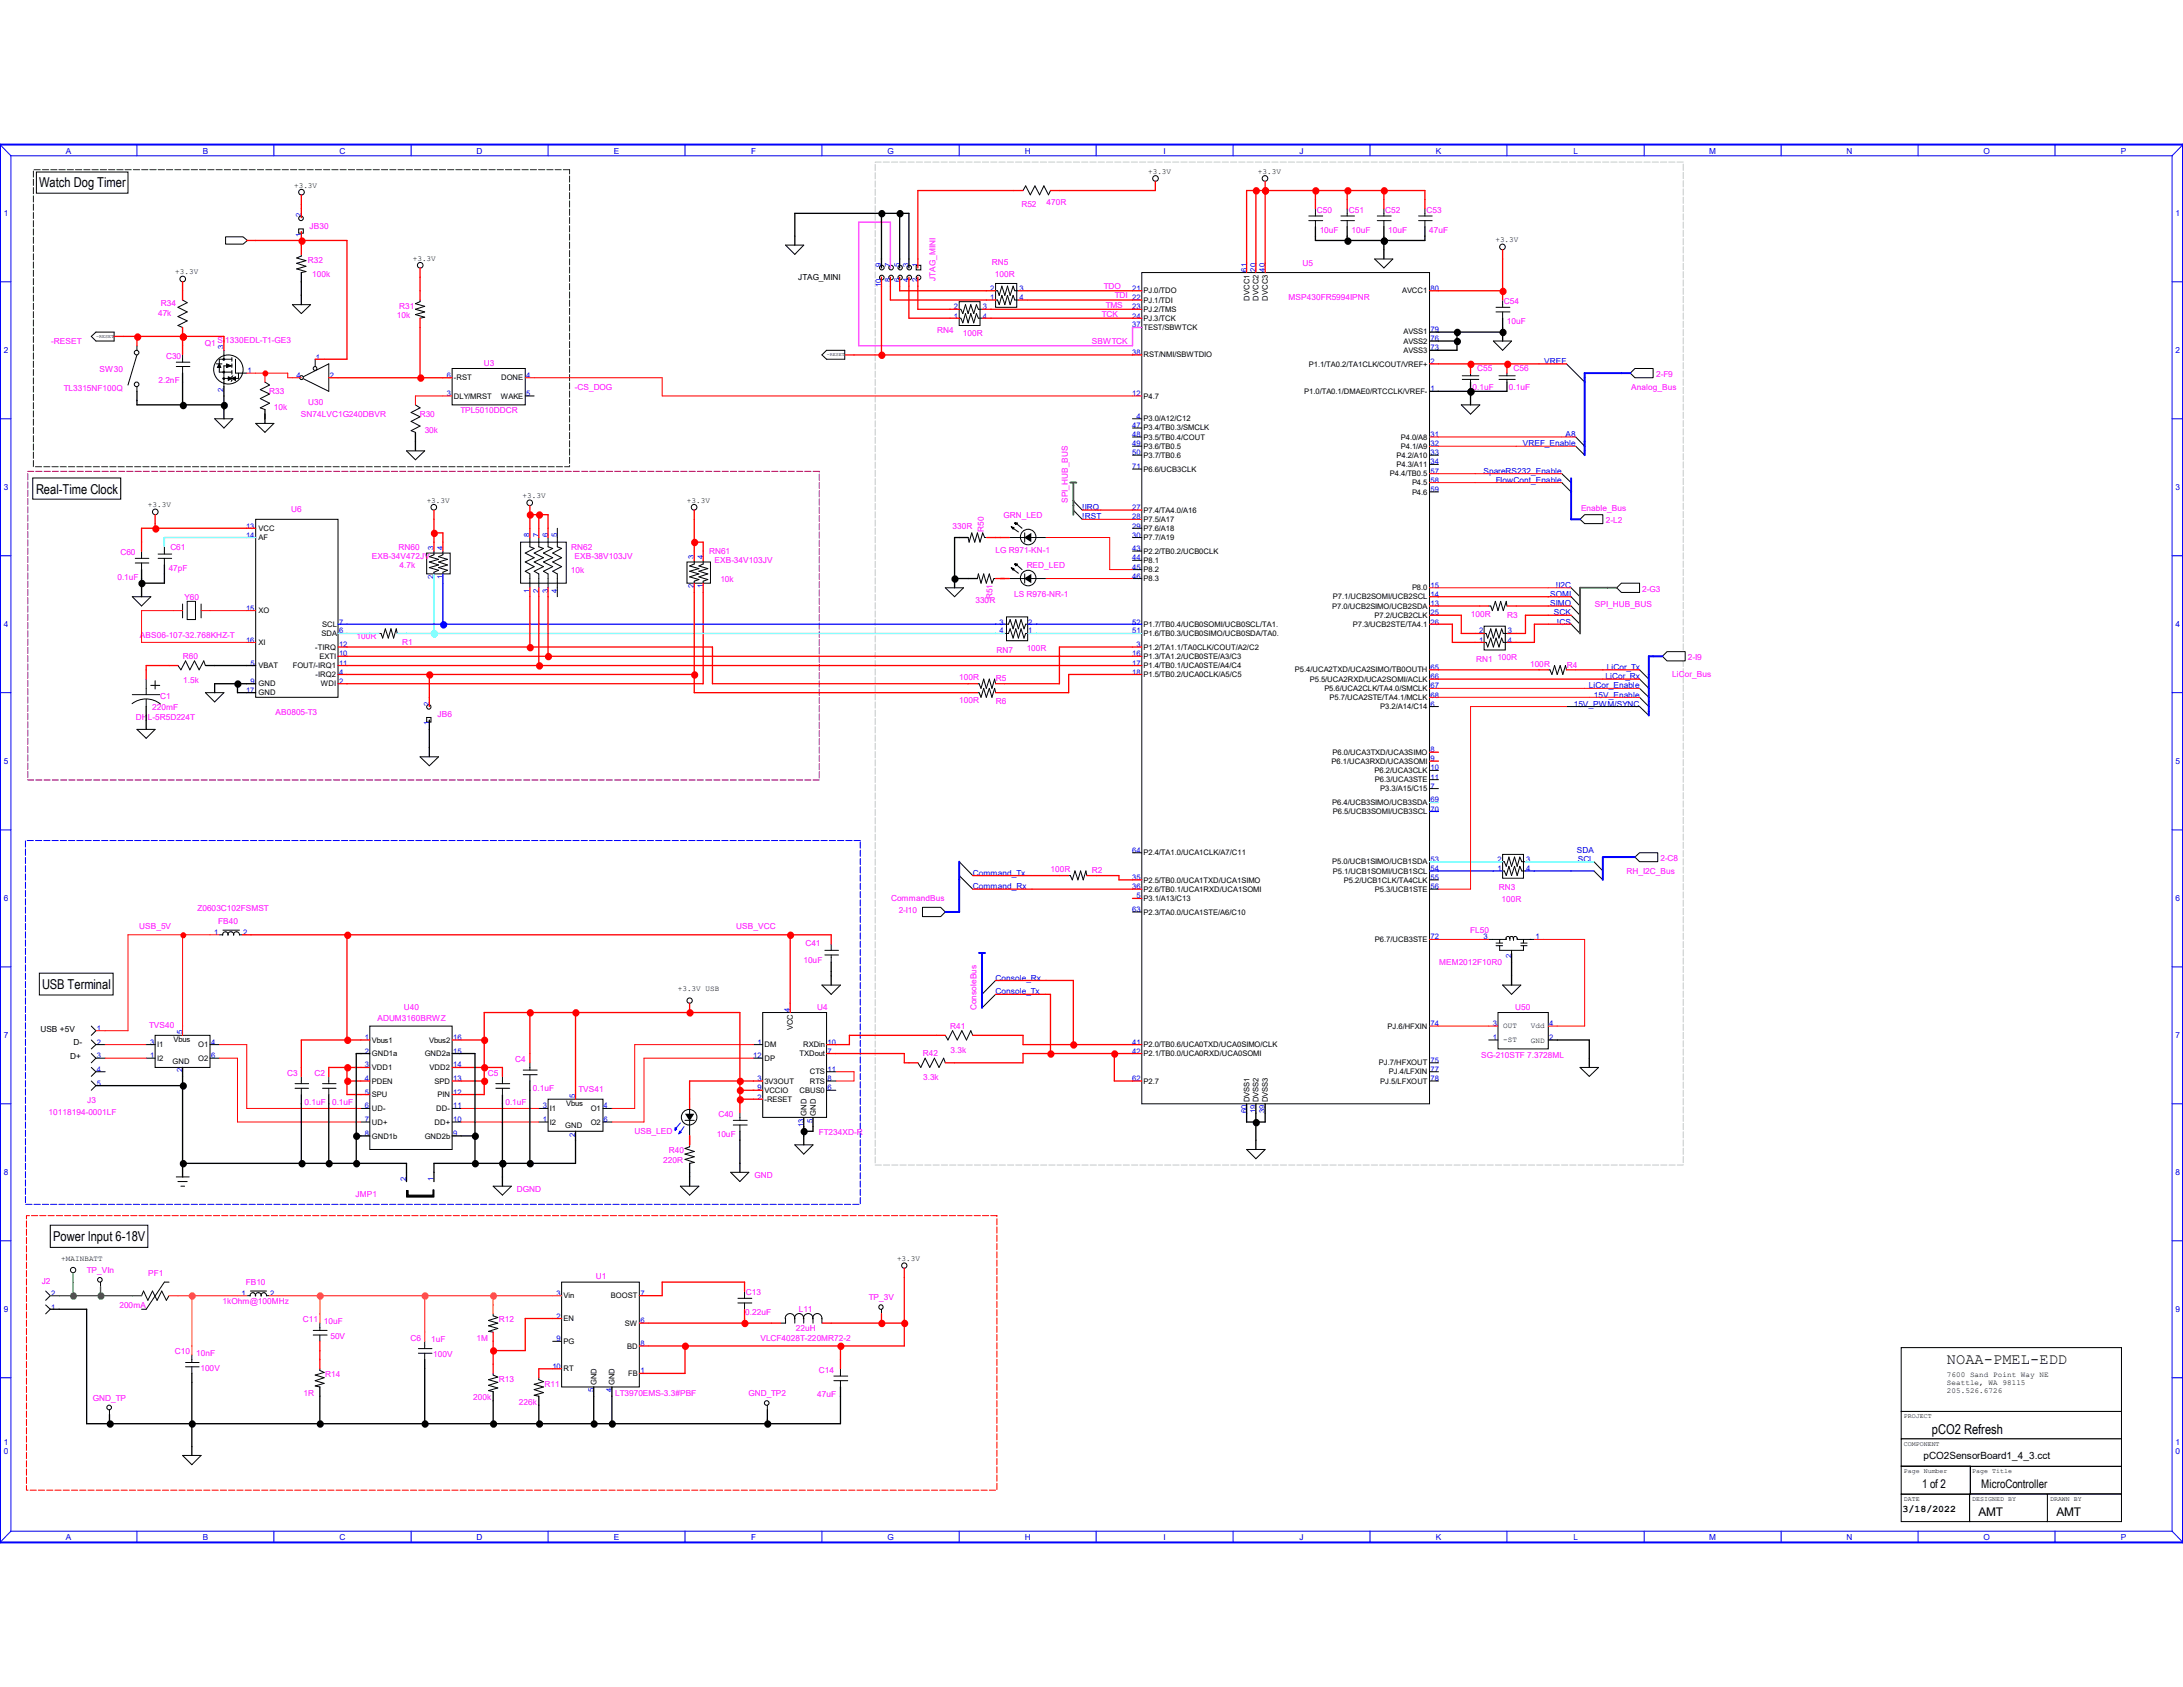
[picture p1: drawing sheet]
<svg xmlns="http://www.w3.org/2000/svg" width="279mm" height="216mm" viewBox="0 0 279 216" stroke-linecap="round" stroke-linejoin="round" font-family="sans-serif">
<defs><g id="words">
<text font-size="2" x="249.2" y="174.6">NOAA-PMEL-EDD</text>
<g font-size="1.7">
<text x="5" y="24">Watch Dog Timer</text>
<text x="4.6" y="63.2">Real-Time Clock</text>
<text x="5.4" y="126.5">USB Terminal</text>
<text x="6.8" y="158.8">Power Input 6-18V</text>
<text x="247.3" y="183.5">pCO2 Refresh</text>
</g>
<g font-size="1.5">
<text x="246" y="190.4">1 of 2</text>
<text x="253.6" y="190.4">MicroController</text>
<text x="253.2" y="194.1">AMT</text>
<text x="263.2" y="194">AMT</text>
</g>
<g font-size="1.3">
<text x="246.2" y="186.7">pCO2SensorBoard1_4_3.cct</text>
<text x="243.5" y="193.5">3/18/2022</text>
</g>
<g font-size="1.1" fill="#00f">
<text x="8.4" y="19.7">A</text>
<text x="26" y="19.7">B</text>
<text x="43.4" y="19.7">C</text>
<text x="61" y="19.7">D</text>
<text x="78.6" y="19.7">E</text>
<text x="96.1" y="19.7">F</text>
<text x="113.6" y="19.7">G</text>
<text x="131.1" y="19.7">H</text>
<text x="148.9" y="19.7">I</text>
<text x="166.3" y="19.7">J</text>
<text x="183.8" y="19.7">K</text>
<text x="201.4" y="19.7">L</text>
<text x="218.7" y="19.7">M</text>
<text x="236.3" y="19.7">N</text>
<text x="253.9" y="19.7">O</text>
<text x="271.4" y="19.7">P</text>
<text x=".5" y="27.7">1</text>
<text x="278.4" y="27.7">1</text>
<text x=".5" y="45.2">2</text>
<text x="197.7" y="46.6">VREF</text>
<text x="278.4" y="45.2">2</text>
<text x="194.9" y="57.1">VREF_Enable</text>
<text x="200.4" y="56">A8</text>
<text x=".5" y="62.7">3</text>
<text x="138.5" y="65.3">!IRQ</text>
<text x="189.9" y="60.6">SpareRS232_Enable</text>
<text x="191.4" y="61.8">FlowCont_Enable</text>
<text x="278.4" y="62.7">3</text>
<text x="138.5" y="66.5">!RST</text>
<text x="198.4" y="77.6">SIMO</text>
<text x="198.4" y="76.4">SOMI</text>
<text x="199.1" y="75.2">!I2C</text>
<text x=".5" y="80.3">4</text>
<text x="198.9" y="78.7">SCK</text>
<text x="199.3" y="79.9">!CS</text>
<text x="278.4" y="80.3">4</text>
<text x="203.4" y="88.1">LiCor_Enable</text>
<text x="204" y="89.3">15V_Enable</text>
<text x="205.5" y="87">LiCor_Rx</text>
<text x="205.7" y="85.8">LiCor_Tx</text>
<text x="201.4" y="90.4">15V_PWM/SYNC</text>
<text x=".5" y="97.8">5</text>
<text x="278.4" y="97.8">5</text>
<text x="124.5" y="112.1">Command_Tx</text>
<text x="124.5" y="113.8">Command_Rx</text>
<text x="201.8" y="109.1">SDA</text>
<text x="201.9" y="110.3">SCL</text>
<text x=".5" y="115.4">6</text>
<text x="278.4" y="115.4">6</text>
<text x="127.4" y="125.5">Console_Rx</text>
<text x="127.4" y="127.3">Console_Tx</text>
<text x=".5" y="132.9">7</text>
<text x="278.4" y="132.9">7</text>
<text x=".5" y="150.4">8</text>
<text x="278.4" y="150.4">8</text>
<text x=".5" y="167.9">9</text>
<text x="278.4" y="167.9">9</text>
<text x=".5" y="184.9">1</text>
<text x="278.4" y="184.9">1</text>
<text x=".5" y="186.1">0</text>
<text x="278.4" y="186.1">0</text>
<text x="8.4" y="197.1">A</text>
<text x="26" y="197.1">B</text>
<text x="43.4" y="197.1">C</text>
<text x="61" y="197.1">D</text>
<text x="78.6" y="197.1">E</text>
<text x="96.1" y="197.1">F</text>
<text x="113.6" y="197.1">G</text>
<text x="131.1" y="197.1">H</text>
<text x="148.9" y="197.1">I</text>
<text x="166.3" y="197.1">J</text>
<text x="183.8" y="197.1">K</text>
<text x="201.4" y="197.1">L</text>
<text x="218.7" y="197.1">M</text>
<text x="236.3" y="197.1">N</text>
<text x="253.9" y="197.1">O</text>
<text x="271.4" y="197.1">P</text>
</g>
<g font-size="1.1" fill="#f0f">
<text x="39.6" y="29.3">JB30</text>
<text x="130.7" y="26.5">R52</text>
<text x="133.9" y="26.3">470R</text>
<text x="168.5" y="27.2">C50</text>
<text x="168.9" y="29.8">10uF</text>
<text x="172.6" y="27.2">C51</text>
<text x="173" y="29.8">10uF</text>
<text x="177.3" y="27.2">C52</text>
<text x="177.7" y="29.8">10uF</text>
<text x="182.6" y="27.2">C53</text>
<text x="182.9" y="29.8">47uF</text>
<text x="39.4" y="33.7">R32</text>
<text x="40" y="35.4">100k</text>
<text x="119.7" y="36" transform="rotate(-90 119.7 36)">JTAG_MINI</text>
<text x="127" y="33.9">RN5</text>
<text x="127.3" y="35.4">100R</text>
<text x="166.7" y="34.1">U5</text>
<text x="20.2" y="40.5">47k</text>
<text x="20.6" y="39.2">R34</text>
<text x="50.8" y="40.7">10k</text>
<text x="51.1" y="39.5">R31</text>
<text x="141" y="40.5">TCK</text>
<text x="141.3" y="37">TDO</text>
<text x="141.5" y="39.4">TMS</text>
<text x="142.7" y="38.2">TDI 22</text>
<text x="164.9" y="38.4">MSP430FR5994IPNR</text>
<text x="192.5" y="38.9">C54</text>
<text x="192.9" y="41.4">10uF</text>
<text x="6.6" y="44">-RESET</text>
<text x="12.7" y="47.7">SW30</text>
<text x="21.3" y="45.9">C30</text>
<text x="26.2" y="44.3">Q1</text>
<text x="27.9" y="43.9">SI1330EDL-T1-GE3</text>
<text x="61.9" y="46.8">U3</text>
<text x="119.9" y="42.6">RN4</text>
<text x="123.2" y="43">100R</text>
<text x="139.7" y="44">SBWTCK</text>
<text x="189.1" y="47.5">C55</text>
<text x="193.7" y="47.5">C56</text>
<text x="8.2" y="50">TL3315NF100Q</text>
<text x="20.3" y="49.1">2.2nF</text>
<text x="34.5" y="50.5">R33</text>
<text x="35.1" y="52.5">10k</text>
<text x="38.5" y="53.4">SN74LVC1G240DBVR</text>
<text x="39.5" y="51.8">U30</text>
<text x="53.7" y="53.4">R30</text>
<text x="58.9" y="52.9">TPL5010DDCR</text>
<text x="73.6" y="49.9">-CS_DOG</text>
<text x="188.5" y="49.9">0.1uF</text>
<text x="193.1" y="49.9">0.1uF</text>
<text x="208.8" y="49.9">Analog_Bus</text>
<text x="212" y="48.3">2-F9</text>
<text x="54.4" y="55.4">30k</text>
<text x="37.3" y="65.5">U6</text>
<text x="136.7" y="64.4" transform="rotate(-90 136.7 64.4)">SPI_HUB_BUS</text>
<text x="202.4" y="65.4">Enable_Bus</text>
<text x="15.4" y="71">C60</text>
<text x="21.8" y="70.4">C61</text>
<text x="47.6" y="71.5">EXB-34V472JV</text>
<text x="51" y="70.4">RN60</text>
<text x="73.1" y="70.4">RN62</text>
<text x="73.5" y="71.5">EXB-38V103JV</text>
<text x="90.8" y="70.9">RN61</text>
<text x="121.9" y="67.6">330R</text>
<text x="125.9" y="68.1" transform="rotate(-90 125.9 68.1)">R50</text>
<text x="127.4" y="70.8">LG R971-KN-1</text>
<text x="128.4" y="66.3">GRN_LED</text>
<text x="205.5" y="67">2-L2</text>
<text x="15" y="74.2">0.1uF</text>
<text x="21.6" y="73">47pF</text>
<text x="23.6" y="76.8">Y60</text>
<text x="51.1" y="72.7">4.7k</text>
<text x="73.1" y="73.3">10k</text>
<text x="91.4" y="72.1">EXB-34V103JV</text>
<text x="92.2" y="74.4">10k</text>
<text x="124.8" y="77.1">330R</text>
<text x="127" y="76.7" transform="rotate(-90 127 76.7)">R51</text>
<text x="129.8" y="76.5">LS R976-NR-1</text>
<text x="131.4" y="72.7">RED_LED</text>
<text x="204.1" y="77.6">SPI_HUB_BUS</text>
<text x="210.2" y="75.7">2-G3</text>
<text x="17.9" y="81.6">ABS06-107-32.768KHZ-T</text>
<text x="45.6" y="81.8">100R</text>
<text x="51.5" y="82.5">R1</text>
<text x="127.6" y="83.6">RN7</text>
<text x="131.4" y="83.3">100R</text>
<text x="188.3" y="78.9">100R</text>
<text x="192.9" y="79">R3</text>
<text x="20.5" y="89.4">C1</text>
<text x="23.4" y="84.3">R60</text>
<text x="23.5" y="87.4">1.5k</text>
<text x="122.8" y="87.1">100R</text>
<text x="127.5" y="87.2">R5</text>
<text x="188.9" y="84.7">RN1</text>
<text x="191.6" y="84.5">100R</text>
<text x="195.8" y="85.3">100R</text>
<text x="200.5" y="85.5">R4</text>
<text x="214" y="86.7">LiCor_Bus</text>
<text x="216" y="84.5">2-I9</text>
<text x="17.4" y="92.2">DHL-5R5D224T</text>
<text x="19.5" y="90.8">220mF</text>
<text x="35.3" y="91.5">AB0805-T3</text>
<text x="56" y="91.8">JB6</text>
<text x="122.8" y="90">100R</text>
<text x="127.5" y="90.1">R6</text>
<text x="134.5" y="111.6">100R</text>
<text x="139.7" y="111.8">R2</text>
<text x="191.9" y="114">RN3</text>
<text x="208.2" y="111.8">RH_I2C_Bus</text>
<text x="212.5" y="110.2">2-C8</text>
<text x="17.8" y="118.8">USB_5V</text>
<text x="25.3" y="116.6">Z0603C102FSMST</text>
<text x="27.9" y="118.3">FB40</text>
<text x="94.2" y="118.8">USB_VCC</text>
<text x="114" y="115.4">CommandBus</text>
<text x="115" y="116.8">2-I10</text>
<text x="188.2" y="119.4">FL50</text>
<text x="192.2" y="115.5">100R</text>
<text x="102.8" y="123.2">10uF</text>
<text x="103.1" y="121.1">C41</text>
<text x="184.2" y="123.5">MEM2012F10R0</text>
<text x="19.1" y="131.6">TVS40</text>
<text x="48.3" y="130.7">ADUM3160BRWZ</text>
<text x="51.7" y="129.2">U40</text>
<text x="104.6" y="129.2">U4</text>
<text x="121.6" y="131.7">R41</text>
<text x="125" y="129.3" transform="rotate(-90 125 129.3)">ConsoleBus</text>
<text x="193.9" y="129.2">U50</text>
<text x="36.7" y="137.7">C3</text>
<text x="40.3" y="137.7">C2</text>
<text x="62.4" y="137.7">C5</text>
<text x="66" y="135.9">C4</text>
<text x="118.1" y="135.1">R42</text>
<text x="121.7" y="134.7">3.3k</text>
<text x="189.6" y="135.3">SG-210STF 7.3728ML</text>
<text x="6.2" y="142.7">10118194-0001LF</text>
<text x="11.2" y="141.2">J3</text>
<text x="39" y="141.4">0.1uF</text>
<text x="42.5" y="141.4">0.1uF</text>
<text x="64.7" y="141.4">0.1uF</text>
<text x="68.2" y="139.7">0.1uF</text>
<text x="74" y="139.8">TVS41</text>
<text x="91.9" y="142.9">C40</text>
<text x="118.2" y="138.2">3.3k</text>
<text x="81.2" y="145.2">USB_LED</text>
<text x="84.9" y="148.8">220R</text>
<text x="85.6" y="147.6">R40</text>
<text x="91.7" y="145.5">10uF</text>
<text x="104.8" y="145.3">FT234XD-R</text>
<text x="45.5" y="153.2">JMP1</text>
<text x="66.2" y="152.5">DGND</text>
<text x="96.6" y="150.8">GND</text>
<text x="5.3" y="164.3">J2</text>
<text x="11.1" y="162.9">TP_VIn</text>
<text x="15.3" y="167.4">200mA</text>
<text x="19" y="163.4">PF1</text>
<text x="28.5" y="166.9">1kOhm@100MHz</text>
<text x="31.5" y="164.5">FB10</text>
<text x="76.2" y="163.7">U1</text>
<text x="95.5" y="165.7">C13</text>
<text x="102.2" y="167.9">L11</text>
<text x="111.2" y="166.4">TP_3V</text>
<text x="22.4" y="173.3">C10</text>
<text x="25.1" y="173.6">10nF</text>
<text x="38.8" y="169.2">C11</text>
<text x="41.4" y="169.5">10uF</text>
<text x="42.3" y="171.4">50V</text>
<text x="52.5" y="171.6">C6</text>
<text x="55.2" y="171.8">1uF</text>
<text x="55.5" y="173.7">100V</text>
<text x="61" y="171.6">1M</text>
<text x="63.8" y="169.2">R12</text>
<text x="95.4" y="168.3">0.22uF</text>
<text x="97.3" y="171.6">VLCF4028T-220MR72-2</text>
<text x="101.9" y="170.3">22uH</text>
<text x="11.9" y="179.2">GND_TP</text>
<text x="25.7" y="175.5">100V</text>
<text x="38.9" y="178.6">1R</text>
<text x="41.6" y="176.3">R14</text>
<text x="60.6" y="179.2">200k</text>
<text x="63.8" y="176.9">R13</text>
<text x="66.4" y="179.8">226k</text>
<text x="69.7" y="177.5">R11</text>
<text x="78.7" y="178.6">LT3970EMS-3.3#PBF</text>
<text x="95.8" y="178.6">GND_TP2</text>
<text x="104.6" y="178.8">47uF</text>
<text x="104.8" y="175.7">C14</text>
</g>
<g font-size="1.1">
<text x="102.2" y="35.9">JTAG_MINI</text>
<text x="5.2" y="132">USB +5V</text>
<text x="9" y="135.5">D+</text>
<text x="9.4" y="133.8">D-</text>
</g>
<g font-size="1">
<text x="146.9" y="22.2">+3.3V</text>
<text x="161" y="22.2">+3.3V</text>
<text x="37.6" y="24">+3.3V</text>
<text x="22.4" y="35.1">+3.3V</text>
<text x="52.8" y="33.4">+3.3V</text>
<text x="191.4" y="31">+3.3V</text>
<text x="146.3" y="37.5">PJ.0/TDO</text>
<text x="146.3" y="38.7">PJ.1/TDI</text>
<text x="146.3" y="39.9">PJ.2/TMS</text>
<text x="146.3" y="41.1">PJ.3/TCK</text>
<text x="159.9" y="38.5" transform="rotate(-90 159.9 38.5)">DVCC1</text>
<text x="161.1" y="38.5" transform="rotate(-90 161.1 38.5)">DVCC2</text>
<text x="162.3" y="38.5" transform="rotate(-90 162.3 38.5)">DVCC3</text>
<text x="179.5" y="37.5">AVCC1</text>
<text x="146.3" y="42.2">TEST/SBWTCK</text>
<text x="146.3" y="45.7">RST/NMI/SBWTDIO</text>
<text x="167.5" y="46.9">P1.1/TA0.2/TA1CLK/COUT/VREF+</text>
<text x="179.6" y="45.2">AVSS3</text>
<text x="179.6" y="44">AVSS2</text>
<text x="179.6" y="42.8">AVSS1</text>
<text x="58.1" y="48.7">-RST</text>
<text x="58.1" y="51">DLY/MRST</text>
<text x="64.1" y="51">WAKE</text>
<text x="64.1" y="48.7">DONE</text>
<text x="146.3" y="53.9">P3.0/A12/C12</text>
<text x="146.3" y="51">P4.7</text>
<text x="166.9" y="50.4">P1.0/TA0.1/DMAE0/RTCCLK/VREF-</text>
<text x="146.3" y="55.1">P3.4/TB0.3/SMCLK</text>
<text x="146.3" y="56.3">P3.5/TB0.4/COUT</text>
<text x="146.3" y="57.4">P3.6/TB0.5</text>
<text x="146.3" y="58.6">P3.7/TB0.6</text>
<text x="178.7" y="58.6">P4.2/A10</text>
<text x="178.7" y="59.8">P4.3/A11</text>
<text x="179.3" y="56.3">P4.0/A8</text>
<text x="179.3" y="57.4">P4.1/A9</text>
<text x="18.9" y="64.9">+3.3V</text>
<text x="54.6" y="64.3">+3.3V</text>
<text x="66.9" y="63.8">+3.3V</text>
<text x="87.9" y="64.3">+3.3V</text>
<text x="146.3" y="60.4">P6.6/UCB3CLK</text>
<text x="146.3" y="65.6">P7.4/TA4.0/A16</text>
<text x="177.9" y="60.9">P4.4/TB0.5</text>
<text x="180.7" y="62.1">P4.5</text>
<text x="180.7" y="63.3">P4.6</text>
<text x="33.1" y="69.1">AF</text>
<text x="33.1" y="67.9">VCC</text>
<text x="146.3" y="70.9">P2.2/TB0.2/UCB0CLK</text>
<text x="146.3" y="67.9">P7.6/A18</text>
<text x="146.3" y="69.1">P7.7/A19</text>
<text x="146.3" y="66.8">P7.5/A17</text>
<text x="146.3" y="72.1">P8.1</text>
<text x="146.3" y="73.2">P8.2</text>
<text x="146.3" y="74.4">P8.3</text>
<text x="170.5" y="77.9">P7.0/UCB2SIMO/UCB2SDA</text>
<text x="170.6" y="76.7">P7.1/UCB2SOMI/UCB2SCL</text>
<text x="180.7" y="75.6">P8.0</text>
<text x="33.1" y="78.5">XO</text>
<text x="33.1" y="82.5">XI</text>
<text x="40.3" y="83.1">-TIRQ</text>
<text x="41.1" y="81.4">SDA</text>
<text x="41.2" y="80.2">SCL</text>
<text x="146.3" y="83.1">P1.2/TA1.1/TA0CLK/COUT/A2/C2</text>
<text x="146.3" y="81.4">P1.6/TB0.3/UCB0SIMO/UCB0SDA/TA0.</text>
<text x="146.3" y="80.2">P1.7/TB0.4/UCB0SOMI/UCB0SCL/TA1.</text>
<text x="173.1" y="80.2">P7.3/UCB2STE/TA4.1</text>
<text x="175.9" y="79.1">P7.2/UCB2CLK</text>
<text x="33.1" y="85.5">VBAT</text>
<text x="33.1" y="87.8">GND</text>
<text x="33.1" y="89">GND</text>
<text x="37.5" y="85.5">FOUT/-IRQ1</text>
<text x="40.4" y="86.7">-IRQ2</text>
<text x="40.9" y="84.3">EXTI</text>
<text x="41.1" y="87.8">WDI</text>
<text x="146.3" y="85.5">P1.4/TB0.1/UCA0STE/A4/C4</text>
<text x="146.3" y="84.3">P1.3/TA1.2/UCB0STE/A3/C3</text>
<text x="146.3" y="86.7">P1.5/TB0.2/UCA0CLK/A5/C5</text>
<text x="165.7" y="86.1">P5.4/UCA2TXD/UCA2SIMO/TB0OUTH</text>
<text x="167.6" y="87.2">P5.5/UCA2RXD/UCA2SOMI/ACLK</text>
<text x="169.5" y="88.4">P5.6/UCA2CLK/TA4.0/SMCLK</text>
<text x="170.2" y="89.6">P5.7/UCA2STE/TA4.1/MCLK</text>
<text x="176.7" y="90.8">P3.2/A14/C14</text>
<text x="170.4" y="97.7">P6.1/UCA3RXD/UCA3SOMI</text>
<text x="170.6" y="96.6">P6.0/UCA3TXD/UCA3SIMO</text>
<text x="175.9" y="98.9">P6.2/UCA3CLK</text>
<text x="176" y="100.1">P6.3/UCA3STE</text>
<text x="176.7" y="101.3">P3.3/A15/C15</text>
<text x="170.5" y="103">P6.4/UCB3SIMO/UCB3SDA</text>
<text x="170.6" y="104.2">P6.5/UCB3SOMI/UCB3SCL</text>
<text x="146.3" y="112.9">P2.5/TB0.0/UCA1TXD/UCA1SIMO</text>
<text x="146.3" y="109.5">P2.4/TA1.0/UCA1CLK/A7/C11</text>
<text x="170.5" y="110.6">P5.0/UCB1SIMO/UCB1SDA</text>
<text x="170.6" y="111.8">P5.1/UCB1SOMI/UCB1SCL</text>
<text x="172" y="112.9">P5.2/UCB1CLK/TA4CLK</text>
<text x="146.3" y="115.3">P3.1/A13/C13</text>
<text x="146.3" y="114.1">P2.6/TB0.1/UCA1RXD/UCA1SOMI</text>
<text x="146.3" y="117.1">P2.3/TA0.0/UCA1STE/A6/C10</text>
<text x="176" y="114.1">P5.3/UCB1STE</text>
<text x="176" y="120.6">P6.7/UCB3STE</text>
<text x="86.7" y="126.9">+3.3V USB</text>
<text x="101.5" y="131.9" transform="rotate(-90 101.5 131.9)">VCC</text>
<text x="177.6" y="131.7">PJ.6/HFXIN</text>
<text x="192.4" y="131.5">OUT</text>
<text x="195.9" y="131.6">Vdd</text>
<text x="20.1" y="134">I1</text>
<text x="20.1" y="135.8">I2</text>
<text x="22.1" y="136.2">GND</text>
<text x="22.2" y="133.4">Vbus</text>
<text x="25.4" y="134">O1</text>
<text x="25.4" y="135.8">O2</text>
<text x="47.6" y="133.4">Vbus1</text>
<text x="47.6" y="135.2">GND1a</text>
<text x="47.6" y="136.9">VDD1</text>
<text x="54.4" y="135.2">GND2a</text>
<text x="54.9" y="133.4">Vbus2</text>
<text x="55" y="136.9">VDD2</text>
<text x="97.8" y="134">DM</text>
<text x="97.8" y="135.8">DP</text>
<text x="102.3" y="135.2">TXDout</text>
<text x="102.8" y="134">RXDin</text>
<text x="103.6" y="137.5">CTS</text>
<text x="146.3" y="134">P2.0/TB0.6/UCA0TXD/UCA0SIMO/CLK</text>
<text x="146.3" y="135.2">P2.1/TB0.0/UCA0RXD/UCA0SOMI</text>
<text x="176.5" y="136.4">PJ.7/HFXOUT</text>
<text x="177.8" y="137.5">PJ.4/LFXIN</text>
<text x="192.4" y="133.3">-ST</text>
<text x="195.9" y="133.5">GND</text>
<text x="47.6" y="138.7">PDEN</text>
<text x="47.6" y="140.4">SPU</text>
<text x="47.6" y="142.2">UD-</text>
<text x="47.6" y="143.9">UD+</text>
<text x="55.6" y="143.9">DD+</text>
<text x="55.6" y="138.7">SPD</text>
<text x="55.8" y="142.2">DD-</text>
<text x="56" y="140.4">PIN</text>
<text x="70.4" y="142.2">I1</text>
<text x="70.4" y="143.9">I2</text>
<text x="72.5" y="141.6">Vbus</text>
<text x="75.6" y="142.2">O1</text>
<text x="75.6" y="143.9">O2</text>
<text x="97.8" y="141">-RESET</text>
<text x="97.8" y="138.7">3V3OUT</text>
<text x="97.8" y="139.8">VCCIO</text>
<text x="102.3" y="139.8">CBUS0</text>
<text x="103.2" y="142.8" transform="rotate(-90 103.2 142.8)">GND</text>
<text x="103.6" y="138.7">RTS</text>
<text x="104.4" y="142.8" transform="rotate(-90 104.4 142.8)">GND</text>
<text x="146.3" y="138.7">P2.7</text>
<text x="159.9" y="141.1" transform="rotate(-90 159.9 141.1)">DVSS1</text>
<text x="161.1" y="141.1" transform="rotate(-90 161.1 141.1)">DVSS2</text>
<text x="162.3" y="141.1" transform="rotate(-90 162.3 141.1)">DVSS3</text>
<text x="176.7" y="138.7">PJ.5/LFXOUT</text>
<text x="47.6" y="145.7">GND1b</text>
<text x="54.4" y="145.7">GND2b</text>
<text x="72.3" y="144.4">GND</text>
<text x="7.8" y="161.4">+MAINBATT</text>
<text x="114.8" y="161.4">+3.3V</text>
<text x="72.1" y="166.2">Vin</text>
<text x="78.2" y="166.2">BOOST</text>
<text x="72.1" y="169.1">EN</text>
<text x="72.1" y="172">PG</text>
<text x="80" y="169.7">SW</text>
<text x="80.3" y="172.6">BD</text>
<text x="72.1" y="175.5">RT</text>
<text x="76.3" y="177.3" transform="rotate(-90 76.3 177.3)">GND</text>
<text x="78.7" y="177.3" transform="rotate(-90 78.7 177.3)">GND</text>
<text x="80.4" y="176.1">FB</text>
<text x="249.2" y="176.2">7600 Sand Point Way NE</text>
<text x="249.2" y="177.2">Seattle, WA 98115</text>
<text x="249.2" y="178.3">205.526.6726</text>
</g>
<g font-size="1" fill="#00f">
<text x="38.6" y="27.8" transform="rotate(-90 38.6 27.8)">2</text>
<text x="38.6" y="30.3" transform="rotate(-90 38.6 30.3)">1</text>
<text x="112.8" y="34.2" transform="rotate(-90 112.8 34.2)">9</text>
<text x="114" y="34.2" transform="rotate(-90 114 34.2)">7</text>
<text x="115.2" y="34.2" transform="rotate(-90 115.2 34.2)">5</text>
<text x="116.3" y="34.2" transform="rotate(-90 116.3 34.2)">3</text>
<text x="117.5" y="34.2" transform="rotate(-90 117.5 34.2)">1</text>
<text x="159.6" y="34.8" transform="rotate(-90 159.6 34.8)">61</text>
<text x="160.7" y="34.8" transform="rotate(-90 160.7 34.8)">20</text>
<text x="161.9" y="34.8" transform="rotate(-90 161.9 34.8)">40</text>
<text x="112.8" y="36.7" transform="rotate(-90 112.8 36.7)">10</text>
<text x="114" y="36.2" transform="rotate(-90 114 36.2)">8</text>
<text x="115.2" y="36.2" transform="rotate(-90 115.2 36.2)">6</text>
<text x="116.3" y="36.2" transform="rotate(-90 116.3 36.2)">4</text>
<text x="117.5" y="36.2" transform="rotate(-90 117.5 36.2)">2</text>
<text x="122.1" y="40.8">1</text>
<text x="122.1" y="39.6">2</text>
<text x="125.8" y="40.8">4</text>
<text x="125.8" y="39.6">3</text>
<text x="126.7" y="38.4">1</text>
<text x="126.7" y="37.3">2</text>
<text x="130.5" y="38.4">4</text>
<text x="130.5" y="37.3">3</text>
<text x="144.9" y="37.3">21</text>
<text x="144.9" y="39.6">23</text>
<text x="144.9" y="40.8">24</text>
<text x="144.9" y="41.9">37</text>
<text x="183.1" y="37.3">80</text>
<text x="28.6" y="44.7" transform="rotate(-90 28.6 44.7)">3</text>
<text x="31.7" y="47.8">1</text>
<text x="40.4" y="46">1</text>
<text x="144.9" y="45.4">38</text>
<text x="183.1" y="46.6">2</text>
<text x="183.1" y="44.8">73</text>
<text x="183.1" y="43.7">76</text>
<text x="183.1" y="42.5">79</text>
<text x="28.6" y="50.2" transform="rotate(-90 28.6 50.2)">2</text>
<text x="37.9" y="48.3">4</text>
<text x="42.2" y="48.3">2</text>
<text x="57.2" y="48.3">6</text>
<text x="57.2" y="50.7">3</text>
<text x="67.4" y="50.7">5</text>
<text x="67.4" y="48.3">4</text>
<text x="144.9" y="50.7">12</text>
<text x="145.5" y="53.6">4</text>
<text x="183.1" y="50.1">1</text>
<text x="144.9" y="54.8">47</text>
<text x="144.9" y="56">48</text>
<text x="144.9" y="57.1">49</text>
<text x="144.9" y="58.3">50</text>
<text x="183.1" y="56">31</text>
<text x="183.1" y="57.1">32</text>
<text x="183.1" y="58.3">33</text>
<text x="183.1" y="59.4">34</text>
<text x="144.9" y="60">71</text>
<text x="144.9" y="65.3">27</text>
<text x="183.1" y="60.6">57</text>
<text x="183.1" y="61.8">58</text>
<text x="183.1" y="62.9">59</text>
<text x="31.5" y="68.8">14</text>
<text x="31.5" y="67.6">13</text>
<text x="55.5" y="70.4" transform="rotate(-90 55.5 70.4)">3</text>
<text x="56.7" y="70.4" transform="rotate(-90 56.7 70.4)">4</text>
<text x="67.8" y="68.7" transform="rotate(-90 67.8 68.7)">8</text>
<text x="69" y="68.7" transform="rotate(-90 69 68.7)">7</text>
<text x="70.1" y="68.7" transform="rotate(-90 70.1 68.7)">6</text>
<text x="71.3" y="68.7" transform="rotate(-90 71.3 68.7)">5</text>
<text x="88.8" y="71.6" transform="rotate(-90 88.8 71.6)">3</text>
<text x="90" y="71.6" transform="rotate(-90 90 71.6)">4</text>
<text x="144.9" y="70.6">43</text>
<text x="144.9" y="71.7">44</text>
<text x="144.9" y="67.6">29</text>
<text x="144.9" y="68.8">30</text>
<text x="144.9" y="66.5">28</text>
<text x="55.5" y="74.1" transform="rotate(-90 55.5 74.1)">2</text>
<text x="56.7" y="74.1" transform="rotate(-90 56.7 74.1)">1</text>
<text x="67.8" y="75.9" transform="rotate(-90 67.8 75.9)">1</text>
<text x="69" y="75.9" transform="rotate(-90 69 75.9)">2</text>
<text x="70.1" y="75.9" transform="rotate(-90 70.1 75.9)">3</text>
<text x="71.3" y="75.9" transform="rotate(-90 71.3 75.9)">4</text>
<text x="88.8" y="75.3" transform="rotate(-90 88.8 75.3)">2</text>
<text x="90" y="75.3" transform="rotate(-90 90 75.3)">1</text>
<text x="144.9" y="72.9">45</text>
<text x="144.9" y="74.1">46</text>
<text x="183.1" y="75.2">15</text>
<text x="183.1" y="77.6">13</text>
<text x="183.1" y="76.4">14</text>
<text x="31.5" y="78.1">15</text>
<text x="31.5" y="82.3">16</text>
<text x="43.4" y="81.1">6</text>
<text x="43.4" y="79.9">7</text>
<text x="43.4" y="84">10</text>
<text x="43.4" y="82.8">12</text>
<text x="127.9" y="79.9">3</text>
<text x="127.9" y="81.1">4</text>
<text x="131.6" y="81.1">1</text>
<text x="131.6" y="79.9">2</text>
<text x="144.9" y="84">16</text>
<text x="144.9" y="81.1">51</text>
<text x="144.9" y="79.9">52</text>
<text x="145.5" y="82.8">3</text>
<text x="183.1" y="78.7">25</text>
<text x="183.1" y="79.9">26</text>
<text x="189.3" y="82.3">1</text>
<text x="189.3" y="81.1">2</text>
<text x="193" y="82.3">4</text>
<text x="193" y="81.1">3</text>
<text x="31.5" y="88.7">17</text>
<text x="32" y="85.2">5</text>
<text x="32" y="87.5">9</text>
<text x="43.4" y="87.5">2</text>
<text x="43.4" y="86.4">4</text>
<text x="43.4" y="85.2">11</text>
<text x="144.9" y="85.2">17</text>
<text x="144.9" y="86.4">18</text>
<text x="183.1" y="85.8">65</text>
<text x="183.1" y="86.9">66</text>
<text x="183.1" y="88.1">67</text>
<text x="183.1" y="89.3">68</text>
<text x="55" y="92.8" transform="rotate(-90 55 92.8)">1</text>
<text x="55" y="90.3" transform="rotate(-90 55 90.3)">2</text>
<text x="183.1" y="90.4">6</text>
<text x="183.1" y="101">7</text>
<text x="183.1" y="96.3">8</text>
<text x="183.1" y="97.5">9</text>
<text x="183.1" y="98.6">10</text>
<text x="183.1" y="99.8">11</text>
<text x="183.1" y="102.7">69</text>
<text x="183.1" y="103.9">70</text>
<text x="144.9" y="112.6">35</text>
<text x="144.9" y="113.8">36</text>
<text x="144.9" y="109.1">64</text>
<text x="183.1" y="110.3">53</text>
<text x="183.1" y="111.5">54</text>
<text x="183.1" y="112.6">55</text>
<text x="183.1" y="113.8">56</text>
<text x="191.6" y="111.5">1</text>
<text x="191.6" y="110.3">2</text>
<text x="195.3" y="111.5">4</text>
<text x="195.3" y="110.3">3</text>
<text x="27.4" y="119.7">1</text>
<text x="31.1" y="119.7">2</text>
<text x="144.9" y="116.8">63</text>
<text x="145.5" y="115">5</text>
<text x="183.1" y="120.2">72</text>
<text x="189.9" y="120.2">3</text>
<text x="193.5" y="122.6" transform="rotate(-90 193.5 122.6)">2</text>
<text x="196.5" y="120.2">1</text>
<text x="12.4" y="132">1</text>
<text x="101.1" y="129.5" transform="rotate(-90 101.1 129.5)">4</text>
<text x="183.1" y="131.4">74</text>
<text x="191.1" y="131.4">3</text>
<text x="198.3" y="131.4">4</text>
<text x="12.4" y="133.7">2</text>
<text x="12.4" y="135.4">3</text>
<text x="12.4" y="137.2">4</text>
<text x="19.2" y="133.7">3</text>
<text x="19.2" y="135.4">1</text>
<text x="23.4" y="137.2" transform="rotate(-90 23.4 137.2)">2</text>
<text x="23.4" y="132.4" transform="rotate(-90 23.4 132.4)">5</text>
<text x="27" y="133.7">4</text>
<text x="27" y="135.4">6</text>
<text x="46.7" y="133.1">1</text>
<text x="46.7" y="134.9">2</text>
<text x="46.7" y="136.6">3</text>
<text x="58" y="136.6">14</text>
<text x="58" y="134.9">15</text>
<text x="58" y="133.1">16</text>
<text x="96.4" y="135.4">12</text>
<text x="96.9" y="133.7">1</text>
<text x="105.9" y="134.9">7</text>
<text x="105.9" y="133.7">10</text>
<text x="105.9" y="137.2">11</text>
<text x="144.9" y="133.7">41</text>
<text x="144.9" y="134.9">42</text>
<text x="183.1" y="136">75</text>
<text x="183.1" y="137.2">77</text>
<text x="191.1" y="133.1">1</text>
<text x="198.3" y="133.1">2</text>
<text x="12.4" y="138.9">5</text>
<text x="46.7" y="138.3">4</text>
<text x="46.7" y="140.1">5</text>
<text x="46.7" y="141.9">6</text>
<text x="46.7" y="143.6">7</text>
<text x="58" y="143.6">10</text>
<text x="58" y="141.9">11</text>
<text x="58" y="140.1">12</text>
<text x="58" y="138.3">13</text>
<text x="69.5" y="141.9">3</text>
<text x="69.5" y="143.6">1</text>
<text x="73.6" y="140.5" transform="rotate(-90 73.6 140.5)">5</text>
<text x="77.3" y="141.9">4</text>
<text x="77.3" y="143.6">6</text>
<text x="96.9" y="140.7">2</text>
<text x="96.9" y="138.3">3</text>
<text x="96.9" y="139.5">9</text>
<text x="104" y="143.7" transform="rotate(-90 104 143.7)">5</text>
<text x="105.9" y="139.5">6</text>
<text x="105.9" y="138.3">8</text>
<text x="144.9" y="138.3">62</text>
<text x="159.6" y="142.5" transform="rotate(-90 159.6 142.5)">60</text>
<text x="160.7" y="142.5" transform="rotate(-90 160.7 142.5)">19</text>
<text x="161.9" y="142.5" transform="rotate(-90 161.9 142.5)">39</text>
<text x="183.1" y="138.3">78</text>
<text x="46.7" y="145.4">8</text>
<text x="58" y="145.4">9</text>
<text x="73.6" y="145.5" transform="rotate(-90 73.6 145.5)">2</text>
<text x="102.9" y="144.2" transform="rotate(-90 102.9 144.2)">13</text>
<text x="52" y="151.1" transform="rotate(-90 52 151.1)">2</text>
<text x="55.5" y="151.1" transform="rotate(-90 55.5 151.1)">1</text>
<text x="6.6" y="165.8">2</text>
<text x="6.6" y="167.6">1</text>
<text x="30.9" y="165.8">1</text>
<text x="34.6" y="165.8">2</text>
<text x="71.2" y="165.8">3</text>
<text x="82" y="165.8">7</text>
<text x="71.2" y="168.7">2</text>
<text x="71.2" y="171.7">9</text>
<text x="82" y="172.3">8</text>
<text x="82" y="169.3">6</text>
<text x="70.7" y="175.2">10</text>
<text x="76" y="178.2" transform="rotate(-90 76 178.2)">5</text>
<text x="78.3" y="178.2" transform="rotate(-90 78.3 178.2)">4</text>
<text x="82" y="175.8">1</text>
</g>
<g font-size=".8">
<text x="243.7" y="181.5">PROJECT</text>
<text x="243.7" y="185">COMPONENT</text>
<text x="243.7" y="188.5">Page Number</text>
<text x="252.4" y="188.5">Page Title</text>
<text x="243.7" y="192.1">DATE</text>
<text x="252.4" y="192.1">DESIGNED BY</text>
<text x="262.4" y="192.1">DRAWN BY</text>
</g>
<g font-size=".6">
<text x="12.3" y="43.3">-RESET</text>
<text x="105.8" y="45.6">-RESET</text>
</g>
</g></defs>
<path d="M17.5 18.5v1.4M17.5 196v1.4" fill="none" stroke="#00f" stroke-width=".13"/>
<g fill="#fff">
<path d="M8.4 18.8h.7v1.1h-.7z"/>
<path d="M8.4 196.1h.7v1.2h-.7z"/>
</g>
<path d="M35.1 18.5v1.4M35.1 196v1.4" fill="none" stroke="#00f" stroke-width=".13"/>
<g fill="#fff">
<path d="M26 18.8h.7v1.1h-.7z"/>
<path d="M26 196.1h.7v1.2h-.7z"/>
</g>
<path d="M52.6 18.5v1.4M52.6 196v1.4" fill="none" stroke="#00f" stroke-width=".13"/>
<g fill="#fff">
<path d="M43.4 18.8h.8v1.1h-.8z"/>
<path d="M43.4 196.1h.8v1.2h-.8z"/>
</g>
<path d="M70.1 18.5v1.4M70.1 196v1.4" fill="none" stroke="#00f" stroke-width=".13"/>
<g fill="#fff">
<path d="M61 18.8h.8v1.1h-.8z"/>
<path d="M61 196.1h.8v1.2h-.8z"/>
</g>
<path d="M87.7 18.5v1.4M87.7 196v1.4" fill="none" stroke="#00f" stroke-width=".13"/>
<g fill="#fff">
<path d="M78.6 18.8h.6v1.1h-.6z"/>
<path d="M78.6 196.1h.6v1.2h-.6z"/>
</g>
<path d="M105.2 18.5v1.4M105.2 196v1.4" fill="none" stroke="#00f" stroke-width=".13"/>
<g fill="#fff">
<path d="M96.1 18.8h.7v1.1h-.7z"/>
<path d="M96.1 196.1h.7v1.2h-.7z"/>
</g>
<path d="M122.8 18.5v1.4M122.8 196v1.4" fill="none" stroke="#00f" stroke-width=".13"/>
<g fill="#fff">
<path d="M113.6 18.8h.8v1.1h-.8z"/>
<path d="M113.6 196.1h.8v1.2h-.8z"/>
</g>
<path d="M140.3 18.5v1.4M140.3 196v1.4" fill="none" stroke="#00f" stroke-width=".13"/>
<g fill="#fff">
<path d="M131.1 18.8h.8v1.1h-.8z"/>
<path d="M131.1 196.1h.8v1.2h-.8z"/>
</g>
<path d="M157.8 18.5v1.4M157.8 196v1.4" fill="none" stroke="#00f" stroke-width=".13"/>
<g fill="#fff">
<path d="M148.9 18.8h.3v1.1h-.3z"/>
<path d="M148.9 196.1h.3v1.2h-.3z"/>
</g>
<path d="M175.3 18.5v1.4M175.3 196v1.4" fill="none" stroke="#00f" stroke-width=".13"/>
<g fill="#fff">
<path d="M166.3 18.8h.6v1.1h-.6z"/>
<path d="M166.3 196.1h.6v1.2h-.6z"/>
</g>
<path d="M192.9 18.5v1.4M192.9 196v1.4" fill="none" stroke="#00f" stroke-width=".13"/>
<g fill="#fff">
<path d="M183.8 18.8h.7v1.1h-.7z"/>
<path d="M183.8 196.1h.7v1.2h-.7z"/>
</g>
<path d="M210.4 18.5v1.4M210.4 196v1.4" fill="none" stroke="#00f" stroke-width=".13"/>
<g fill="#fff">
<path d="M201.4 18.8h.6v1.1h-.6z"/>
<path d="M201.4 196.1h.6v1.2h-.6z"/>
</g>
<path d="M228 18.5v1.4M228 196v1.4" fill="none" stroke="#00f" stroke-width=".13"/>
<g fill="#fff">
<path d="M218.7 18.8h.9v1.1h-.9z"/>
<path d="M218.7 196.1h.9v1.2h-.9z"/>
</g>
<path d="M245.5 18.5v1.4M245.5 196v1.4" fill="none" stroke="#00f" stroke-width=".13"/>
<g fill="#fff">
<path d="M236.3 18.8h.8v1.1h-.8z"/>
<path d="M236.3 196.1h.8v1.2h-.8z"/>
</g>
<path d="M263 18.5v1.4M263 196v1.4" fill="none" stroke="#00f" stroke-width=".13"/>
<g fill="#fff">
<path d="M253.9 18.8h.8v1.1h-.8z"/>
<path d="M253.9 196.1h.8v1.2h-.8z"/>
<path d="M271.4 18.8h.8v1.1h-.8z"/>
<path d="M271.4 196.1h.8v1.2h-.8z"/>
</g>
<path d="M0 36.1h1.4M278 36.1h1.4" fill="none" stroke="#00f" stroke-width=".13"/>
<g fill="#fff">
<path d="M.5 26.7h.6v1.2h-.6z"/>
<path d="M278.4 26.7h.6v1.2h-.6z"/>
</g>
<path d="M0 53.6h1.4M278 53.6h1.4" fill="none" stroke="#00f" stroke-width=".13"/>
<g fill="#fff">
<path d="M.5 44.2h.6v1.2h-.6z"/>
<path d="M278.4 44.2h.6v1.2h-.6z"/>
</g>
<path d="M0 71.1h1.4M278 71.1h1.4" fill="none" stroke="#00f" stroke-width=".13"/>
<g fill="#fff">
<path d="M.5 61.8h.6v1.1h-.6z"/>
<path d="M278.4 61.8h.6v1.1h-.6z"/>
</g>
<path d="M0 88.6h1.4M278 88.6h1.4" fill="none" stroke="#00f" stroke-width=".13"/>
<g fill="#fff">
<path d="M.5 79.3h.6v1.2h-.6z"/>
<path d="M278.4 79.3h.6v1.2h-.6z"/>
</g>
<path d="M0 106.2h1.4M278 106.2h1.4" fill="none" stroke="#00f" stroke-width=".13"/>
<g fill="#fff">
<path d="M.5 96.8h.6v1.2h-.6z"/>
<path d="M278.4 96.8h.6v1.2h-.6z"/>
</g>
<path d="M0 123.7h1.4M278 123.7h1.4" fill="none" stroke="#00f" stroke-width=".13"/>
<g fill="#fff">
<path d="M.5 114.4h.6v1.2h-.6z"/>
<path d="M278.4 114.4h.6v1.2h-.6z"/>
</g>
<path d="M0 141.3h1.4M278 141.3h1.4" fill="none" stroke="#00f" stroke-width=".13"/>
<g fill="#fff">
<path d="M.5 131.9h.6v1.2h-.6z"/>
<path d="M278.4 131.9h.6v1.2h-.6z"/>
</g>
<path d="M0 158.8h1.4M278 158.8h1.4" fill="none" stroke="#00f" stroke-width=".13"/>
<g fill="#fff">
<path d="M.5 149.4h.6v1.2h-.6z"/>
<path d="M278.4 149.4h.6v1.2h-.6z"/>
</g>
<path d="M0 176.3h1.4M278 176.3h1.4" fill="none" stroke="#00f" stroke-width=".13"/>
<g fill="#fff">
<path d="M.5 167h.6v1.1h-.6z"/>
<path d="M278.4 167h.6v1.1h-.6z"/>
<path d="M.5 183.9h.6v1.2h-.6z"/>
<path d="M278.4 183.9h.6v1.2h-.6z"/>
<path d="M.5 185.1h.6v1.2h-.6z"/>
<path d="M278.4 185.1h.6v1.2h-.6z"/>
</g>
<path d="M0 18.5h279.4v178.9h-279.4z" fill="none" stroke="#00f" stroke-width=".25"/>
<path d="M0 18.5l1.4 1.4M1.4 19.9h276.6M1.4 19.9v176.1M278 19.9v176.1M279.4 18.5l-1.4 1.4M1.4 196l-1.4 1.4M1.4 196h276.6M278 196l1.4 1.4" fill="none" stroke="#00f" stroke-width=".13"/>
<path d="M4.7 22h11.7v2.7h-11.7zM4.2 61.2h11.3v2.7h-11.3zM5 124.5h9.5v2.8h-9.5zM6.4 156.8h12.5v2.8h-12.5z" fill="none" stroke="#000" stroke-width=".13"/>
<path d="M3.3 107.6h106.8v46.5h-106.8z" fill="none" stroke="#00f" stroke-width=".13" stroke-dasharray=".8 .3"/>
<path d="M3.6 60.3h101.3v39.5h-101.3z" fill="none" stroke="#960096" stroke-width=".13" stroke-dasharray=".8 .3"/>
<path d="M3.4 155.6h124.2v35.1h-124.2z" fill="none" stroke="#f00" stroke-width=".13" stroke-dasharray=".8 .3"/>
<path d="M4.3 21.7h68.6v38h-68.6z" fill="none" stroke="#007800" stroke-width=".13" stroke-dasharray=".8 .3"/>
<path d="M243.4 187.6h28.2v3.5h-28.2zM243.3 172.5h28.2v8.1h-28.2z" fill-rule="evenodd" fill="#fff"/>
<path d="M243.3 172.5h28.2v8.1h-28.2z" fill="none" stroke="#000" stroke-width=".13"/>
<path d="M243.3 180.6h28.2v3.5h-28.2z" fill="#fff"/>
<path d="M243.3 180.6h28.2v3.5h-28.2z" fill="none" stroke="#000" stroke-width=".13"/>
<path d="M243.3 184.1h28.2v3.6h-28.2z" fill="#fff"/>
<path d="M243.3 184.1h28.2v3.6h-28.2z" fill="none" stroke="#000" stroke-width=".13"/>
<g fill="#fff">
<path d="M243.3 191.1h28.2v3.5h-28.2z"/>
<path d="M243.3 191.2h8.8v3.5h-8.8z"/>
</g>
<path d="M243.3 191.2h8.8v3.5h-8.8z" fill="none" stroke="#000" stroke-width=".13"/>
<path d="M262 191.2h9.5v3.5h-9.5z" fill="#fff"/>
<path d="M262 191.2h9.5v3.5h-9.5z" fill="none" stroke="#000" stroke-width=".13"/>
<path d="M252.1 191.2h9.9v3.5h-9.9z" fill="#fff"/>
<g fill="none" stroke="#000" stroke-width=".13">
<path d="M105.2 126.1h2.4l-1.2 1.2zM105.6 122.2h1.7M105.6 121.6h1.7M106.4 120.8v.8M106.4 122.2v.9M87.1 151.8h2.4l-1.2 1.2zM87.7 143.4h1.2M88.3 146.5v.3l-.6 .2 1.2 .4-1.2 .3 1.2 .3-1.2 .4 1.2 .4-.6 .1M88.3 141.9v.6M88.3 143.4v2M93.5 150h2.3l-1.1 1.2zM93.9 143.4h1.7"/>
<path d="M93.9 144h1.7M94.7 142.5v.9M94.7 144v.8M101.7 146.5h2.4l-1.2 1.2zM243.3 187.6h8.9v3.6h-8.9zM252.1 191.2h9.9v3.5h-9.9zM252.2 187.7h19.3v3.5h-19.3z"/>
<circle cx="88.2" cy="143" r=".99"/>
</g>
<path d="M112 20.7h103.4v128.4h-103.4z" fill="none" stroke="#c8c8c8" stroke-width=".13" stroke-dasharray=".8 .3"/>
<path d="M87.1 143.7l-.7 .8M87.5 144.2l-.5 .8" fill="none" stroke="#00f" stroke-width=".13"/>
<path d="M87.7 142.5h1.2l-.6 1z" fill="#000"/>
<path d="M86.4 144.3l.2 .2-.2 .2 .1-.3-.1 .3z" fill-rule="evenodd" fill="#00f"/>
<path d="M86.4 144.3l.2 .2-.2 .2 .1-.3-.1 .3z" fill="none" stroke="#00f" stroke-width=".13"/>
<path d="M87 144.8l.2 .1-.3 .2 .1-.3h.1z" fill-rule="evenodd" fill="#00f"/>
<path d="M87 144.8l.2 .1-.3 .2 .1-.3h.1z" fill="none" stroke="#00f" stroke-width=".13"/>
<circle cx="88.3" cy="128.1" r=".35" fill="#fff"/>
<g fill="none" stroke="#000" stroke-width=".13">
<path d="M146.1 34.9h36.9v106.4h-36.9zM16.9 76.4h2.4l-1.2 1.2zM17.3 71.5h1.7M17.3 72.1h1.7M18.1 70.5v1M18.1 72.1v.8M20.2 70.9h1.8M20.2 71.5h1.8M21 70v.9M21 71.5v.8M54.6 70.8h3v2.6h-3zM55.5 70.5v.5l-.6 .2 1.2 .4-1.2 .3 1.2 .4-1.2 .3 1.2 .4-.6 .2v.2"/>
<path d="M56.7 70.5v.5l-.6 .2 1.2 .4-1.2 .3 1.2 .4-1.2 .3 1.2 .4-.6 .2v.2M87.9 71.9h3v2.7h-3zM88.9 71.7v.5l-.6 .2 1.2 .4-1.2 .3 1.2 .3-1.2 .4 1.2 .4-.6 .2v.2M90 71.7v.5l-.5 .2 1.1 .4-1.1 .3 1.1 .3-1.1 .4 1.1 .4-.6 .2v.2M17.5 93.3h2.4l-1.2 1.2zM26.3 88.6h2.4l-1.2 1.2zM11.7 133.1l.6 .6-.6 .5M11.7 131.3l.6 .6-.6 .6M11.7 134.8l.6 .6-.6 .6M11.7 136.6l.6 .6-.6 .6M11.7 138.3l.6 .6-.6 .6M19.9 132.5h7v4.1h-7z"/>
<path d="M97.6 129.6h8.2v13.4h-8.2z"/>
<circle cx="88.3" cy="128.1" r=".34"/>
</g>
<circle cx="88.8" cy="64.9" r=".37" fill="#fff"/>
<circle cx="88.8" cy="64.9" r=".36" fill="none" stroke="#000" stroke-width=".13"/>
<circle cx="55.5" cy="64.9" r=".37" fill="#fff"/>
<g fill="none" stroke="#000" stroke-width=".13">
<path d="M23.4 77.3v1.8M24 77h1v2.3h-1zM25.7 77.3v1.8M32.7 66.5h10.6v22.7h-10.6zM22.8 85.2l.4 .5 .5-1.1 .6 1.1 .6-1.1 .6 1.1 .6-1.1 .2 .6"/>
<circle cx="55.5" cy="64.9" r=".36"/>
</g>
<circle cx="19.9" cy="65.5" r=".37" fill="#fff"/>
<g fill="none" stroke="#000" stroke-width=".13">
<path d="M121 75.2h2.3l-1.1 1.2zM123.9 68.8l.1 .6 .4-1.2 .4 1.2 .3-1.2 .3 1.2 .4-1.2 .2 .6h.2M125.1 74l.1-.6 .4 1.2 .3-1.2 .3 1.2 .4-1.2 .4 1.2 .2-.6h.2M129.2 68.8h1.9M129.2 74h1.9M129.4 67.4l.4 .1-.1 .2zM129.4 72.6l.4 .2v.1v-.1l-.1 .2zM129.5 67.5l.8 .6M129.5 72.8l.8 .6M129.9 66.9h.3l-.2 .2-.1-.2 .2 .1zM129.9 72.2h.3l-.2 .2-.1-.2 .2 .1zM130 66.9l.8 .7"/>
<path d="M130 72.2l.8 .7M131.1 68.2v1.2M131.1 73.4v1.2M132 68.8h.7M132 74h.7M159.6 147.1h2.3l-1.2 1.2z"/>
<circle cx="19.9" cy="65.5" r=".36"/>
<circle cx="131.6" cy="74" r=".99"/>
<circle cx="131.6" cy="68.7" r=".99"/>
</g>
<g fill="#000">
<path d="M131.1 68.8l.9-.6v1.2zM131.1 74l.9-.6v1.2z"/>
<path d="M129.4 67.4l.4 .1-.1 .2z" fill-rule="evenodd"/>
<path d="M129.4 72.6l.4 .2v.1v-.1l-.1 .2z" fill-rule="evenodd"/>
<path d="M129.9 66.9h.3l-.2 .2-.1-.2 .2 .1z" fill-rule="evenodd"/>
<path d="M129.9 72.2h.3l-.2 .2-.1-.2 .2 .1z" fill-rule="evenodd"/>
</g>
<path d="M191.7 129.6h6.5v4.6h-6.5z" fill="#fff"/>
<g fill="none" stroke="#000" stroke-width=".13">
<path d="M167.5 27.6h1.8M167.5 28.2h1.8M168.4 26.7v.9M168.4 28.2v.8M171.6 27.6h1.8M171.6 28.2h1.8M172.4 26.7v.9M172.4 28.2v.8M175.9 33.1h2.4l-1.2 1.2zM176.3 27.6h1.8M176.3 28.2h1.8M177.1 26.7v.9"/>
<path d="M177.1 28.2v.8M181.6 27.6h1.7M181.6 28.2h1.7M182.4 26.7v.9M182.4 28.2v.8M191.5 120.7h.8M191.5 121h.8M191.7 129.6h6.5v4.6h-6.5zM191.9 121v.6h3.1v-.6M191.9 120.2v.5M192.3 126.1h2.3l-1.1 1.2zM192.8 120.1v.1h-2.4"/>
<path d="M193.2 120.1v-.2l-.2-.1-.2 .1-.1 .2M193.3 120.1v.3M193.5 121.6v.4M193.7 120.1v-.2l-.2-.1-.2 .1-.1 .2M193.7 120.1v.3M194.2 120.1l-.1-.2-.2-.1-.2 .1v.2M194.2 120.1v.1h2.2M194.6 120.7h.9M194.6 121h.9M195 120.2v.5M202.2 136.6h2.4l-1.2 1.2z"/>
</g>
<circle cx="161.9" cy="22.8" r=".37" fill="#fff"/>
<g fill="none" stroke="#000" stroke-width=".13">
<path d="M23.4 38.4l.6 .3-1.2 .6 1.2 .6-1.2 .6 1.2 .6-1.2 .6 .6 .2M11.7 43.1l.6-.6h2.3v1.1h-2.3zM17.5 45.4l-1.1 3.9M17.5 44.2v.6M17.5 49.5v.6M22.6 46.4h1.7M22.6 46.9h1.7M23.4 45.4v1M23.4 46.9v.9M27.5 53.6h2.3l-1.1 1.2zM27.7 46.6h.7M28.1 46.6l.2 .4h-.5z"/>
<path d="M28.5 48.4h.7M28.7 44.8v1.2M29 46.6l.6 .2-.6 .2zM29 46.8h-.3v2.7M29.2 48.2l.5 .2-.5 .3zM29.5 46.8h.2M29.7 48.4l.4-.2v.5zM29.7 46h-1.6v1.6h1.6M29.7 45.8v.4M29.7 46.6v.4M29.7 47.4v.5M29.8 48.1l-.1 .1v.5l-.1 .1"/>
<path d="M30.1 46v1.8h1.5M30.5 47.8v.6h-1M32.7 54.2h2.4l-1.2 1.1zM33.9 48.9l.6 .4-1.2 .6 1.2 .5-1.2 .6 1.2 .6-1.2 .6 .6 .2M105.2 45.4l.6-.6h2.3v1.2h-2.3zM5.8 165.2l.6 .6-.6 .6M5.8 167l.6 .6-.6 .5M18.1 165.8l.3-.6 .5 1.2 .6-1.2 .6 1.2 .6-1.2 .6 1.2 .3-.6M21.6 164.1h-.6l-2.3 3.5h-.6M23.7 174.4h1.8M23.7 174.9h1.8M24.6 173.4v1"/>
<path d="M24.6 174.9v.9M69 176.3v.3l.6 .2-1.2 .4 1.2 .3-1.2 .3 1.2 .4-1.2 .4 .6 .1M71.9 164.1h9.9v13.4h-9.9zM94.4 166.2h1.8M94.4 166.8h1.8M95.3 165.2v1M95.3 166.8v.8M100.5 168.7v.6h-.6M101.7 168.8a.61 .61 0 0 0-.6-.7 .61 .61 0 0 0-.6 .7M101.7 168.7v.6M102.9 168.8a.6 .6 0 0 0-.6-.7 .6 .6 0 0 0-.6 .7M102.9 168.7v.6"/>
<path d="M104.1 168.8a.61 .61 0 0 0-.7-.7 .61 .61 0 0 0-.6 .7M104.1 168.7v.6M105.2 168.8a.6 .6 0 0 0-.6-.7 .6 .6 0 0 0-.6 .7M105.2 168.7v.6M106.7 176.1h1.8M106.7 176.7h1.8M107.6 175.2v.9M107.6 176.7v.8M23.4 186.3h2.3l-1.1 1.2z"/>
<circle cx="161.9" cy="22.8" r=".36"/>
<circle cx="17.5" cy="49.2" r=".3"/>
<circle cx="17.5" cy="45.1" r=".3"/>
<circle cx="28.6" cy="46" r=".11"/>
<circle cx="28.6" cy="47.6" r=".11"/>
<circle cx="28.6" cy="48.5" r=".11"/>
<circle cx="29.2" cy="47.3" r="1.87"/>
</g>
<g fill="#000">
<path d="M28.1 46.6l.2 .4h-.5zM29 46.6l.6 .2-.6 .2zM29.2 48.2l.5 .2-.5 .3zM29.7 48.4l.4-.2v.5z"/>
<circle cx="28.6" cy="46" r=".12"/>
<circle cx="28.6" cy="48.5" r=".12"/>
<circle cx="28.6" cy="47.6" r=".12"/>
</g>
<circle cx="23.4" cy="35.7" r=".37" fill="#fff"/>
<g fill="none" stroke="#000" stroke-width=".13">
<path d="M52 57.7h2.4l-1.2 1.1zM53.2 51.8l.6 .4-1.2 .6 1.2 .5-1.2 .6 1.2 .6-1.2 .6 .6 .2M57.9 47.2h9.3v4.6h-9.3z"/>
<circle cx="23.4" cy="35.7" r=".36"/>
</g>
<path d="M38.2 29.3h.6v.5h-.6z" fill="#fff"/>
<path d="M38.2 29.3h.6v.5h-.6z" fill="none" stroke="#000" stroke-width=".13"/>
<circle cx="38.5" cy="27.9" r=".31" fill="#fff"/>
<g fill="none" stroke="#000" stroke-width=".13">
<path d="M38.6 48.3l3.5-1.7v3.5z"/>
<circle cx="38.5" cy="27.9" r=".3"/>
</g>
<circle cx="40.3" cy="47.1" r=".25" fill="#fff"/>
<g fill="none" stroke="#000" stroke-width=".13">
<path d="M40.3 46v.9"/>
<circle cx="40.3" cy="47.1" r=".24"/>
</g>
<circle cx="38.6" cy="48.3" r=".25" fill="#fff"/>
<g fill="none" stroke="#000" stroke-width=".13">
<path d="M53.8 38.4v.2l-.6 .3 1.2 .3-1.2 .4 1.2 .3-1.2 .4 1.2 .3-.6 .1"/>
<circle cx="38.6" cy="48.3" r=".24"/>
</g>
<circle cx="38.6" cy="24.6" r=".37" fill="#fff"/>
<circle cx="38.6" cy="24.6" r=".36" fill="none" stroke="#000" stroke-width=".13"/>
<circle cx="53.8" cy="34" r=".37" fill="#fff"/>
<g fill="none" stroke="#000" stroke-width=".13">
<path d="M37.4 39h2.4l-1.2 1.1zM38.6 32.6v.2l-.6 .2 1.2 .4-1.2 .3 1.2 .4-1.2 .3 1.2 .4-.6 .1"/>
<circle cx="53.8" cy="34" r=".36"/>
</g>
<path d="M28.9 30.3h2.2l.6 .5-.6 .4h-2.2z" fill-rule="evenodd" fill="#fff"/>
<path d="M28.9 30.3h2.2l.6 .5-.6 .4h-2.2z" fill="none" stroke="#000" stroke-width=".13"/>
<circle cx="9.4" cy="162.5" r=".35" fill="#fff"/>
<circle cx="9.4" cy="162.5" r=".34" fill="none" stroke="#000" stroke-width=".13"/>
<circle cx="192.3" cy="31.6" r=".37" fill="#fff"/>
<g fill="none" stroke="#000" stroke-width=".13">
<path d="M100.5 31.4h2.4l-1.2 1.2zM130.9 24.4l.4-.6 .6 1.1 .6-1.1 .6 1.1 .5-1.1 .6 1.1 .3-.5M191.5 39.3h1.8M191.5 39.9h1.8M192.3 38.4v.9M192.3 39.9v.8M187 51.8h2.4l-1.2 1.2zM187.2 48.6h2.1M187.2 48.1h2.1M188.2 47.8v.3M188.2 48.6v.3M191.1 43.6h2.4l-1.2 1.2z"/>
<path d="M191.9 48.6h2M191.9 48.1h2M192.9 47.8v.3M192.9 48.6v.3M201.7 55.9l1.1 1.2M201.7 57.1l1.1 1.2M137.4 64.1l1.1 1.2M201.1 79.9l1.1 1.2M201.1 78.7l1.1 1.2M201.1 77.6l1.1 1.1M201.1 76.4l1.1 1.2M201.1 75.2l1.1 1.2"/>
<path d="M209.8 86.9l1.2 1.2M209.8 85.7l1.2 1.2M122.8 110.3l1.7 1.8M122.8 112.1l1.7 1.7M204 111.5l1.1 1.1M204 110.3l1.1 1.2M127.4 127.3l-1.7 1.7M127.4 125.5l-1.7 1.8"/>
<circle cx="192.3" cy="31.6" r=".36"/>
</g>
<circle cx="147.9" cy="22.8" r=".37" fill="#fff"/>
<circle cx="147.9" cy="22.8" r=".36" fill="none" stroke="#000" stroke-width=".13"/>
<path d="M207.5 74.6h2.3v1.2h-2.3l-.6-.6z" fill-rule="evenodd" fill="#fff"/>
<path d="M207.5 74.6h2.3v1.2h-2.3l-.6-.6z" fill="none" stroke="#000" stroke-width=".13"/>
<path d="M208.7 47.8l.6-.6h2.3v1.1h-2.3z" fill-rule="evenodd" fill="#fff"/>
<path d="M208.7 47.8l.6-.6h2.3v1.1h-2.3z" fill="none" stroke="#000" stroke-width=".13"/>
<path d="M209.3 109.7l.5-.6h2.4v1.2h-2.4z" fill-rule="evenodd" fill="#fff"/>
<path d="M209.3 109.7l.5-.6h2.4v1.2h-2.4z" fill="none" stroke="#000" stroke-width=".13"/>
<path d="M212.8 84l.6-.6h2.3v1.2h-2.3z" fill-rule="evenodd" fill="#fff"/>
<path d="M200.5 46.6l2.3 2.3M212.8 84l.6-.6h2.3v1.2h-2.3z" fill="none" stroke="#000" stroke-width=".13"/>
<path d="M118.1 116.1h2.3l.6 .6-.6 .6h-2.3z" fill-rule="evenodd" fill="#fff"/>
<path d="M199.9 61.8l1.2 1.1M199.9 60.6l1.2 1.2M209.8 88.1l1.2 1.1M118.1 116.1h2.3l.6 .6-.6 .6h-2.3z" fill="none" stroke="#000" stroke-width=".13"/>
<path d="M202.8 65.9h2.3v1.1h-2.3l-.6-.5z" fill-rule="evenodd" fill="#fff"/>
<path d="M137.4 65.3l1.1 1.2M202.8 65.9h2.3v1.1h-2.3l-.6-.5z" fill="none" stroke="#000" stroke-width=".13"/>
<circle cx="115.7" cy="162" r=".35" fill="#fff"/>
<g fill="none" stroke="#000" stroke-width=".13">
<path d="M66.6 69.4h5.9v5.2h-5.9zM67.8 68.8v1.2l.6 .2-1.2 .6 1.2 .6-1.2 .5 1.2 .6-1.2 .6 .6 .3v1.8M69 68.8v1.2l.6 .2-1.2 .6 1.2 .6-1.2 .5 1.2 .6-1.2 .6 .6 .3v1.8M70.1 68.8v1.2l.6 .2-1.1 .6 1.1 .6-1.1 .5 1.1 .6-1.1 .6 .5 .3v1.8M71.3 68.8v1.2l.6 .2-1.2 .6 1.2 .6-1.2 .5 1.2 .6-1.2 .6 .6 .3v1.8"/>
<circle cx="115.7" cy="162" r=".34"/>
</g>
<circle cx="67.8" cy="64.3" r=".37" fill="#fff"/>
<g fill="none" stroke="#000" stroke-width=".13">
<path d="M16.9 90.1a2.94 2.94 0 0 1 3.6 0M16.9 88.9h3.5M18.7 86.9v2M18.7 89.5v.9M19.3 87.7h1.1M19.9 87.1v1.1"/>
<circle cx="67.8" cy="64.3" r=".36"/>
</g>
<path d="M54.6 91.8h.6v.6h-.6z" fill="#fff"/>
<path d="M54.6 91.8h.6v.6h-.6z" fill="none" stroke="#000" stroke-width=".13"/>
<circle cx="54.9" cy="90.5" r=".3" fill="#fff"/>
<g fill="none" stroke="#000" stroke-width=".13">
<path d="M53.8 96.9h2.3l-1.2 1.1zM209.8 89.2l1.2 1.2M209.8 90.4l1.2 1.2M28.1 119.6h.4M28.5 119h2.1M29.2 119.7a.36 .36 0 0 0-.4-.4 .36 .36 0 0 0-.3 .4M29.9 119.7a.38 .38 0 0 0-.4-.5 .38 .38 0 0 0-.3 .5M30.6 119.7a.38 .38 0 0 0-.3-.5 .38 .38 0 0 0-.4 .5M30.6 119.6h.4M37.8 138.7h1.7M37.8 139.3h1.7M38.6 137.8v.9"/>
<path d="M38.6 139.3v.8M41.3 138.7h1.7M41.3 139.3h1.7M42.1 137.8v.9M42.1 139.3v.8M47.3 131.3h10.6v15.8h-10.6zM63.5 138.7h1.7M63.5 139.3h1.7M64.3 137.8v.9M64.3 139.3v.8M67 136.9h1.7M67 137.5h1.7"/>
<path d="M67.8 136v.9M67.8 137.5v.8M117.5 136l.4 .6 .5-1.2 .6 1.2 .6-1.2 .6 1.2 .6-1.2 .2 .6M121 132.5l.3 .6 .6-1.2 .6 1.2 .6-1.2 .6 1.2 .5-1.2 .3 .6M22.6 150.6h1.6M22.8 151.2h1.2M23.2 151.8h.4M52 152.4h.2v.6h3.2v-.7h.1v.9h-3.5zM63.1 151.8h2.3l-1.1 1.2zM70.1 140.7h7.1v4.1h-7.1zM12.9 164.1v.5M31.6 165.8h.4"/>
<path d="M32 165.2h2.1M32.7 165.9a.36 .36 0 0 0-.3-.5 .36 .36 0 0 0-.4 .5M33.4 165.9a.38 .38 0 0 0-.3-.5 .38 .38 0 0 0-.4 .5M34.1 165.9a.36 .36 0 0 0-.3-.5 .36 .36 0 0 0-.4 .5M34.1 165.8h.4M40.1 170.3h1.8M40.1 170.9h1.8M40.9 169.3v1M40.9 170.9v.8M40.9 175.2v.2l.6 .2-1.2 .4 1.2 .3-1.2 .4 1.2 .3-1.2 .4 .6 .1M53.6 172.6h1.7M53.6 173.2h1.7"/>
<path d="M54.4 171.7v.9M54.4 173.2v.8M63.1 168.1v.3l.6 .2-1.2 .4 1.2 .3-1.2 .4 1.2 .3-1.2 .4 .6 .1M63.1 175.8v.2l.6 .2-1.2 .4 1.2 .3-1.2 .4 1.2 .3-1.2 .4 .6 .1M98.2 179.8v.6M112.8 167.6v.5M14 180.4v.6"/>
<circle cx="54.9" cy="90.5" r=".29"/>
<circle cx="12.8" cy="163.8" r=".3"/>
<circle cx="98.1" cy="179.6" r=".3"/>
<circle cx="112.7" cy="167.3" r=".29"/>
<circle cx="14" cy="180.1" r=".3"/>
</g>
<path d="M52 152.4h.2v.6h3.2v-.7h.1v.9h-3.5z" fill-rule="evenodd" fill="#000"/>
<circle cx="117.6" cy="35.5" r=".31" fill="#fff"/>
<circle cx="117.6" cy="35.5" r=".3" fill="none" stroke="#000" stroke-width=".13"/>
<path d="M117.3 34h.6v.5h-.6z" fill="#fff"/>
<path d="M117.3 34h.6v.5h-.6z" fill="none" stroke="#000" stroke-width=".13"/>
<circle cx="116.4" cy="34.2" r=".31" fill="#fff"/>
<circle cx="116.4" cy="34.2" r=".3" fill="none" stroke="#000" stroke-width=".13"/>
<circle cx="115.2" cy="34.2" r=".3" fill="#fff"/>
<circle cx="115.2" cy="34.2" r=".29" fill="none" stroke="#000" stroke-width=".13"/>
<circle cx="115.2" cy="35.5" r=".3" fill="#fff"/>
<circle cx="115.2" cy="35.5" r=".29" fill="none" stroke="#000" stroke-width=".13"/>
<circle cx="116.4" cy="35.5" r=".31" fill="#fff"/>
<circle cx="116.4" cy="35.5" r=".3" fill="none" stroke="#000" stroke-width=".13"/>
<circle cx="114" cy="35.5" r=".31" fill="#fff"/>
<circle cx="114" cy="35.5" r=".3" fill="none" stroke="#000" stroke-width=".13"/>
<circle cx="114" cy="34.2" r=".31" fill="#fff"/>
<circle cx="114" cy="34.2" r=".3" fill="none" stroke="#000" stroke-width=".13"/>
<circle cx="112.9" cy="35.5" r=".31" fill="#fff"/>
<circle cx="112.9" cy="35.5" r=".3" fill="none" stroke="#000" stroke-width=".13"/>
<circle cx="112.9" cy="34.2" r=".31" fill="#fff"/>
<g fill="none" stroke="#000" stroke-width=".13">
<path d="M122.8 38.6h2.6v3.1h-2.6zM122.8 39.6h.2l.2 .5 .4-1.1 .3 1.1 .3-1.1 .4 1.1 .4-1.1 .2 .6h.5M127.4 36.3h2.7v3h-2.7zM127.4 38.4h.3l.2 .6 .3-1.2 .4 1.2 .3-1.2 .4 1.2 .4-1.2 .2 .6h.4M127.4 37.2h.3l.2 .6 .3-1.2 .4 1.2 .3-1.2 .4 1.2 .4-1.2 .2 .6h.4M67.2 50.7h1.2M122.8 40.7h.2l.2 .6 .4-1.2 .3 1.2 .3-1.2 .4 1.2 .4-1.2 .2 .6h.5M144.9 53.6h1.2M144.9 58.3h1.2M144.9 54.8h1.2M144.9 55.9h1.2M144.9 57.1h1.2"/>
<path d="M183 58.3h1.1M183 59.4h1.1M71.3 67.6v1.2M71.3 75.2v1.2M128.6 79.9h.5l.2-.6 .4 1.2 .3-1.2 .3 1.2 .4-1.2 .4 1.2 .2-.6h.2M128.8 79h2.7v3h-2.7zM132.7 68.8h1.2M132.7 74h1.2M144.9 70.5h1.2M144.9 71.7h1.2M144.9 60h1.2M144.9 67.6h1.2"/>
<path d="M144.9 68.8h1.2M144.9 72.9h1.2M144.9 74h1.2M183 62.9h1.1M190.5 77.6h.3l.2 .5 .4-1.1 .3 1.1 .4-1.1 .3 1.1 .4-1.1 .1 .6M48.5 81.1h.3l.2 .6 .3-1.2 .4 1.2 .3-1.2 .4 1.2 .3-1.2 .1 .6M125.1 87.5h.2l.3 .6 .3-1.2 .3 1.2 .4-1.2 .4 1.2 .3-1.2 .1 .6M125.1 88.6h.2l.3 .6 .3-1.1 .3 1.1 .4-1.1 .4 1.1 .3-1.1 .1 .5M128.6 81.1h.5l.2-.6 .4 1.2 .3-1.2 .3 1.2 .4-1.2 .4 1.2 .2-.6h.2M183 98.6h1.1M183 99.8h1.1M183 90.4h1.1"/>
<path d="M189.9 80.1h2.8v3.1h-2.8zM189.9 81.1h.3l.2 .6 .4-1.2 .3 1.2 .4-1.2 .4 1.2 .3-1.2 .2 .6h.5M189.9 82.2h.3l.2 .6 .4-1.1 .3 1.1 .4-1.1 .4 1.1 .3-1.1 .2 .5h.5M198.2 85.7h.2l.2 .6 .4-1.1 .3 1.1 .4-1.1 .3 1.1 .4-1.1 .1 .5M200.5 90.4h9.3M136.8 112.1h.2l.2 .5 .4-1.1 .4 1.1 .3-1.1 .3 1.1 .4-1.1 .1 .6M144.9 109.1h1.2M144.9 116.7h1.2M183 100.9h1.1M183 112.6h1.1M183 113.8h1.1M192.3 109.3h2.7v3.1h-2.7z"/>
<path d="M192.3 111.5h.2l.3 .6 .3-1.2 .4 1.2 .3-1.2 .4 1.2 .3-1.2 .3 .6h.4M192.3 110.3h.2l.3 .6 .3-1.2 .4 1.2 .3-1.2 .4 1.2 .3-1.2 .3 .6h.4M12.3 137.2h1.2M12.3 133.7h1.2M12.3 135.4h1.2M18.7 133.7h1.2M18.7 135.4h1.2M26.9 133.7h1.2M26.9 135.4h1.2M96.4 133.7h1.2M96.4 135.4h1.2M105.8 137.2h1.2"/>
<path d="M105.8 138.3h1.2M105.8 139.5h1.2M183 137.2h1.1M183 138.3h1.1M183 136h1.1M190.5 133.1h1.2M46.2 141.9h1.1M46.2 143.6h1.1M57.9 141.9h1.2M57.9 143.6h1.2M69 141.9h1.1M69 143.6h1.1"/>
<path d="M77.2 141.9h1.1M77.2 143.6h1.1M70.7 171.7h1.2"/>
<circle cx="112.9" cy="34.2" r=".3"/>
</g>
<g fill="none" stroke="#f00" stroke-width=".13">
<path d="M31.6 47.8h5.2v.5h1.8M33.9 47.8v1.1M57.9 50.7h-4.7v1.1M67.2 48.3h17.6v2.4h61.3M183 55.9h18.7M183 57.1h18.7M23.4 78.1h-5.3v4.1h14.6M25.7 78.1h7M133.9 68.8h8.1v4.1h2.9M133.9 74h11M138.5 66.5h7.6M183 75.2h18.1"/>
<path d="M183 61.8h16.9M183 60.6h16.9M183 88.1h26.8M183 89.2h26.8M200.5 90.4h-12.3v23.4h-4.1M23.4 119.6v12.9M28.1 119.6h-11.7v12.3h-4.1M13.5 133.7h5.2M13.5 135.4h5.2M28.1 133.7h3.5v8.2h14.6M28.1 135.4h2.3v8.2h15.8M96.4 133.7h-15.2v8.2h-2.9"/>
<path d="M96.4 135.4h-14v8.2h-4.1M107 137.2h2.3v1.1h-2.3M183 131.3h8.7M183 120.2h7.5M196.4 120.2h6.4v11.1h-4.6M59.1 141.9h9.9M59.1 143.6h9.9"/>
</g>
<g fill="none" stroke="#f00" stroke-width=".17">
<path d="M23.4 36.1v2.3M31.6 30.8h12.8v15.2h-4.1M38.6 25v2.9M38.6 29.6v3M53.8 34.3v4.1M112.8 35.5v9.9M114 35.5v2.9h13.4M115.1 35.5v1.7h12.3M116.3 35.5v5.2h6.5M117.5 35.5v4.1h5.3M125.7 39.6h20.4M130.3 37.2h1.2"/>
<path d="M130.3 38.4h1.2M130.9 24.4h-13.4v9.9M131.5 37.2h14.6M131.5 38.4h14.6M147.9 23.2v1.2h-13.4M160.7 24.4v10.5M161.9 23.2v11.7M168.4 24.4v2.3M172.4 24.4v2.3M177.1 24.4v2.3M182.4 26.7v-2.3h-22.8v10.5M183 37.2h9.3"/>
<path d="M192.3 32v6.4M14.6 43.1h14.1v1.7M17.5 43.1v1.1M23.4 41.9v3.5M42.1 48.3h15.8M53.8 40.7v7.6M108.2 45.4h37.9M125.7 40.7h20.4M183 46.6h17.5M188.2 46.6v1.2M192.9 46.6v1.2M19.9 65.9v1.7"/>
<path d="M32.7 67.6h-14.6v2.9M55.5 65.3v5.2M55.5 68.2h1.2v2.3M67.8 64.7v4.1M67.8 75.2v7.6M67.8 65.9h2.3v2.9M69 65.9v2.9M69 75.2v10M70.1 75.2v8.8M88.9 69.4h1.1v2.3M88.9 65.3v6.4M88.9 74.6v14h36.2"/>
<path d="M90 74.6v12.9h-46.7M126.3 68.8h2.9M127.4 74h1.8M138.6 65.3h2.2M140.9 65.3h5.2M183 79.9h2.9v2.3h4M183 78.7h4v2.4h2.9M183 77.6h7.5M183 76.4h18.1M192.9 77.6h8.2M201.1 79.9h-4.7v2.3h-3.5M201.1 78.7h-5.9v2.4h-2.3"/>
<path d="M22.8 85.2h-4.1v1.7M43.3 82.8h47.9v4.7h33.9M43.3 85.2h102.8M43.3 84h102.8M43.3 86.3h45.6M54.9 86.3v4.1M127.4 87.5h1.2M127.4 88.6h1.2M146.1 82.8h-10.5v4.7h-7M146.1 86.3h-9.3v2.3h-8.2M183 85.7h15.2M183 86.9h26.8"/>
<path d="M183 97.4h1.1M183 96.3h1.1M200.5 85.7h1.1M201.7 85.7h8.1M31 119.6h75.4v1.2M44.4 119.6v13.5M101.1 119.6v10M124.5 112.1h7.6M124.5 113.8h7.6M132.1 112.1h4.7M132.1 113.8h14M139.1 112.1h4.1v.5h2.9"/>
<path d="M144.9 115h1.2M44.4 136.6v3.5h2.9M44.4 138.3h2.9M47.3 133.1h-8.7v4.7M47.3 136.6h-5.2v1.2M57.9 133.1h1.1M57.9 136.6h1.1M57.9 138.3h1.1M59.1 136.6h5.2v1.2M59.1 133.1h2.9M59.1 138.3h2.9M67.8 129.6v6.4"/>
<path d="M73.7 129.6v11.1M88.3 128.4v1.2M94.7 139.5h2.9M97.6 138.3h-9.3v3.6M105.8 134.8h9.9v1.2h1.8M121 132.5h-12.3v1.2h-2.9M124.5 132.5h1.1M125.7 132.5h5.2v1.2h15.2M127.4 125.5h10v8.2M127.4 127.3h7.1v7.5M142.6 134.8v3.5h3.5M146.1 134.8h-15.2v1.2h-9.9"/>
<path d="M57.9 140.1h1.1M59.1 140.1h2.9v-10.5h32.7v12.8M88.3 145.4v1.1M94.7 140.7h2.9M40.9 171.7v3.5M63.1 170.5v5.2M71.9 175.2h-2.9v1.1M71.9 168.7h-4.7v4.1h-4.1M81.8 169.3h1.2M81.8 165.8h1.2M81.8 172.3h1.2M81.8 175.8h1.2"/>
<path d="M83 169.3h16.9M87.7 172.3v3.5h-4.7M95.3 165.2v-1.1h-10.5v1.7h-1.8M95.3 167.6v1.7M105.2 169.3h10.5M107.6 172.3v2.9M112.8 168.1v1.2M115.7 162.3v10h-32.7"/>
</g>
<g fill="#f00" stroke="#f00" stroke-width=".34">
<circle cx="62" cy="133.1" r=".3"/>
<circle cx="62" cy="136.7" r=".3"/>
<circle cx="62" cy="138.4" r=".3"/>
<circle cx="94.7" cy="139.6" r=".3"/>
<circle cx="94.7" cy="140.8" r=".3"/>
<circle cx="73.7" cy="129.6" r=".3"/>
<circle cx="88.3" cy="129.6" r=".3"/>
<circle cx="67.9" cy="129.6" r=".3"/>
<circle cx="94.7" cy="138.4" r=".3"/>
<circle cx="137.4" cy="133.7" r=".3"/>
<circle cx="134.5" cy="134.9" r=".3"/>
<circle cx="142.7" cy="134.9" r=".3"/>
<circle cx="112.9" cy="45.5" r=".3"/>
<circle cx="23.5" cy="43.1" r=".3"/>
<circle cx="17.6" cy="43.1" r=".3"/>
<circle cx="95.3" cy="169.4" r=".3"/>
<circle cx="63.2" cy="172.9" r=".3"/>
<circle cx="53.8" cy="48.4" r=".3"/>
<circle cx="38.6" cy="30.9" r=".3"/>
<circle cx="193" cy="46.6" r=".3"/>
<circle cx="188.3" cy="46.6" r=".3"/>
<circle cx="87.7" cy="172.3" r=".3"/>
<circle cx="107.6" cy="172.3" r=".3"/>
<circle cx="115.8" cy="169.4" r=".3"/>
<circle cx="112.9" cy="169.4" r=".3"/>
<circle cx="69" cy="65.9" r=".3"/>
<circle cx="67.9" cy="65.9" r=".3"/>
<circle cx="192.4" cy="37.3" r=".3"/>
<circle cx="162" cy="24.4" r=".3"/>
<circle cx="160.8" cy="24.4" r=".3"/>
<circle cx="168.4" cy="24.4" r=".3"/>
<circle cx="177.2" cy="24.4" r=".3"/>
<circle cx="172.5" cy="24.4" r=".3"/>
<circle cx="55.6" cy="68.3" r=".3"/>
<circle cx="88.9" cy="69.4" r=".3"/>
<circle cx="19.9" cy="67.7" r=".3"/>
<circle cx="69" cy="85.2" r=".3"/>
<circle cx="70.2" cy="84" r=".3"/>
<circle cx="44.5" cy="136.7" r=".3"/>
<circle cx="44.5" cy="138.4" r=".3"/>
<circle cx="44.5" cy="133.1" r=".3"/>
<circle cx="44.5" cy="119.7" r=".3"/>
<circle cx="101.2" cy="119.7" r=".3"/>
<circle cx="55" cy="86.4" r=".3"/>
<circle cx="88.9" cy="86.4" r=".3"/>
<circle cx="67.9" cy="82.9" r=".3"/>
</g>
<path d="M32.7 68.8h-11.7v1.1M55.5 73.5v7.6M43.3 81.1h5.2M50.8 81.1h77.8M131.5 81.1h14.6M183 110.3h9.3M183 102.7h1.1M195.2 110.3h8.8" fill="none" stroke="#0ff" stroke-width=".17"/>
<g fill="none" stroke="#000" stroke-width=".17">
<path d="M38.6 34.9v4.1M101.7 31.4v-4.1h14.6v7M112.8 27.3v7M115.1 27.3v7M168.4 29v1.8h14v-1.8M172.4 29v1.8M177.1 29v4.1M17.5 50.1v1.7h11.2M23.4 47.8v4M28.7 49.5v4.1M33.9 52.4v1.8M53.2 55.4v2.3"/>
<path d="M183 42.5h9.3M183 43.6h3.5M186.5 42.5v2.3h-3.5M188.2 48.9v2.9M192.3 40.7v2.9M192.9 48.9v1.2h-9.9M18.1 72.9v3.5M21 72.3v2.3h-2.9M122.2 74h2.9M123.9 68.8h-1.7v6.4M18.7 90.4v2.9M26.3 85.2h6.4"/>
<path d="M30.4 87.5v1.1h2.3M32.7 87.5h-5.2v1.1M54.9 92.2v4.6M12.3 138.9h1.1M13.5 138.9h9.9M23.4 136.6v14M47.3 134.8h-1.7v14.1M57.9 134.8h1.1M59.1 134.8h1.7v14.1M67.8 138.3v10.6M106.4 123.1v3M193.5 122v4.1"/>
<path d="M198.2 133.1h5.2v3.5M23.4 148.9h28.6v2.3M38.6 140.1v8.8M42.1 140.1v8.8M45.6 145.4h1.7M57.9 145.4h1.1M59.1 145.4h1.7M64.3 140.1v11.7M73.7 144.8v4.1h-18.2v2.3M88.3 148.9v2.9M94.7 144.8v5.2M102.9 143v3.5"/>
<path d="M104.1 143v1.8h-1.2M159.6 141.3v2.3h2.3v-2.3M160.7 141.3v5.8M6.4 167.6h4.7v14.6h96.5v-4.7M24.6 175.8v10.5M40.9 177.5v4.7M54.4 174v8.2M63.1 178.1v4.1M69 178.7v3.5M76 177.5v4.7M78.3 177.5v4.7M14 181v1.2"/>
<path d="M98.2 180.4v1.8"/>
</g>
<circle cx="55.6" cy="81.1" r=".3" fill="#0ff" stroke="#0ff" stroke-width=".34"/>
<path d="M43.3 79.9h85.3M56.7 73.5v6.4M131.5 79.9h14.6M183 111.5h9.3M183 103.8h1.1M195.2 111.5h8.8" fill="none" stroke="#00f" stroke-width=".17"/>
<circle cx="56.8" cy="80" r=".3" fill="#00f" stroke="#00f" stroke-width=".34"/>
<path d="M114 34.3v-5.9h-4.1v15.8h35v-2.3h1.2" fill="none" stroke="#f0f" stroke-width=".17"/>
<path d="M21.6 165.8h10M24.6 165.8v7.6M34.5 165.8h37.4M40.9 165.8v3.5M54.4 165.8v5.9M63.1 165.8v2.3" fill="none" stroke="#ff9600" stroke-width=".17"/>
<g fill="#ff9600" stroke="#ff9600" stroke-width=".34">
<circle cx="24.6" cy="165.9" r=".3"/>
<circle cx="63.2" cy="165.9" r=".3"/>
<circle cx="54.4" cy="165.9" r=".3"/>
<circle cx="41" cy="165.9" r=".3"/>
</g>
<g fill="#f00" stroke="#f00" stroke-width=".17">
<circle cx="34" cy="47.8" r=".3"/>
<circle cx="23.5" cy="119.7" r=".3"/>
</g>
<path d="M6.4 165.8h11.7M9.4 162.9v2.9M12.9 164.7v1.1" fill="none" stroke="#00f000" stroke-width=".17"/>
<g fill="#00f000" stroke="#00f000" stroke-width=".34">
<circle cx="9.4" cy="165.9" r=".3"/>
<circle cx="12.9" cy="165.9" r=".3"/>
</g>
<g fill="#000" stroke="#000" stroke-width=".34">
<circle cx="112.9" cy="27.3" r=".3"/>
<circle cx="115.2" cy="27.3" r=".3"/>
<circle cx="172.5" cy="30.9" r=".3"/>
<circle cx="177.2" cy="30.9" r=".3"/>
<circle cx="23.5" cy="51.9" r=".3"/>
<circle cx="28.7" cy="51.9" r=".3"/>
<circle cx="186.5" cy="43.7" r=".3"/>
<circle cx="186.5" cy="42.5" r=".3"/>
<circle cx="188.3" cy="50.1" r=".3"/>
<circle cx="192.4" cy="42.5" r=".3"/>
<circle cx="18.2" cy="74.7" r=".3"/>
<circle cx="122.2" cy="74.1" r=".3"/>
<circle cx="30.4" cy="87.5" r=".3"/>
<circle cx="23.5" cy="139" r=".3"/>
<circle cx="23.5" cy="148.9" r=".3"/>
<circle cx="38.6" cy="148.9" r=".3"/>
<circle cx="42.1" cy="148.9" r=".3"/>
<circle cx="45.6" cy="145.4" r=".3"/>
<circle cx="45.6" cy="148.9" r=".3"/>
<circle cx="60.8" cy="148.9" r=".3"/>
<circle cx="60.8" cy="145.4" r=".3"/>
<circle cx="64.3" cy="148.9" r=".3"/>
<circle cx="67.9" cy="148.9" r=".3"/>
<circle cx="102.9" cy="144.8" r=".3"/>
<circle cx="160.8" cy="143.7" r=".3"/>
<circle cx="14.1" cy="182.2" r=".3"/>
<circle cx="24.6" cy="182.2" r=".3"/>
<circle cx="41" cy="182.2" r=".3"/>
<circle cx="54.4" cy="182.2" r=".3"/>
<circle cx="63.2" cy="182.2" r=".3"/>
<circle cx="69" cy="182.2" r=".3"/>
<circle cx="76" cy="182.2" r=".3"/>
<circle cx="78.4" cy="182.2" r=".3"/>
<circle cx="98.3" cy="182.2" r=".3"/>
</g>
<path d="M208.7 47.8h-5.9v10.5M201.1 61.2v5.3h1.1M211 88.7v2.9M212.8 84h-1.8v4.6M122.8 110.3v6.4h-1.8M205.1 109.7h4.2M205.1 109.7v2.9M125.3 122h.8M125.7 122v7" fill="none" stroke="#00f" stroke-width=".25"/>
<path d="M137 61.8h.8M137.4 61.8v4.1M206.9 75.2h-4.7v5.9" fill="none" stroke="#00f000" stroke-width=".25"/>
<use href="#words"/>
</svg>
